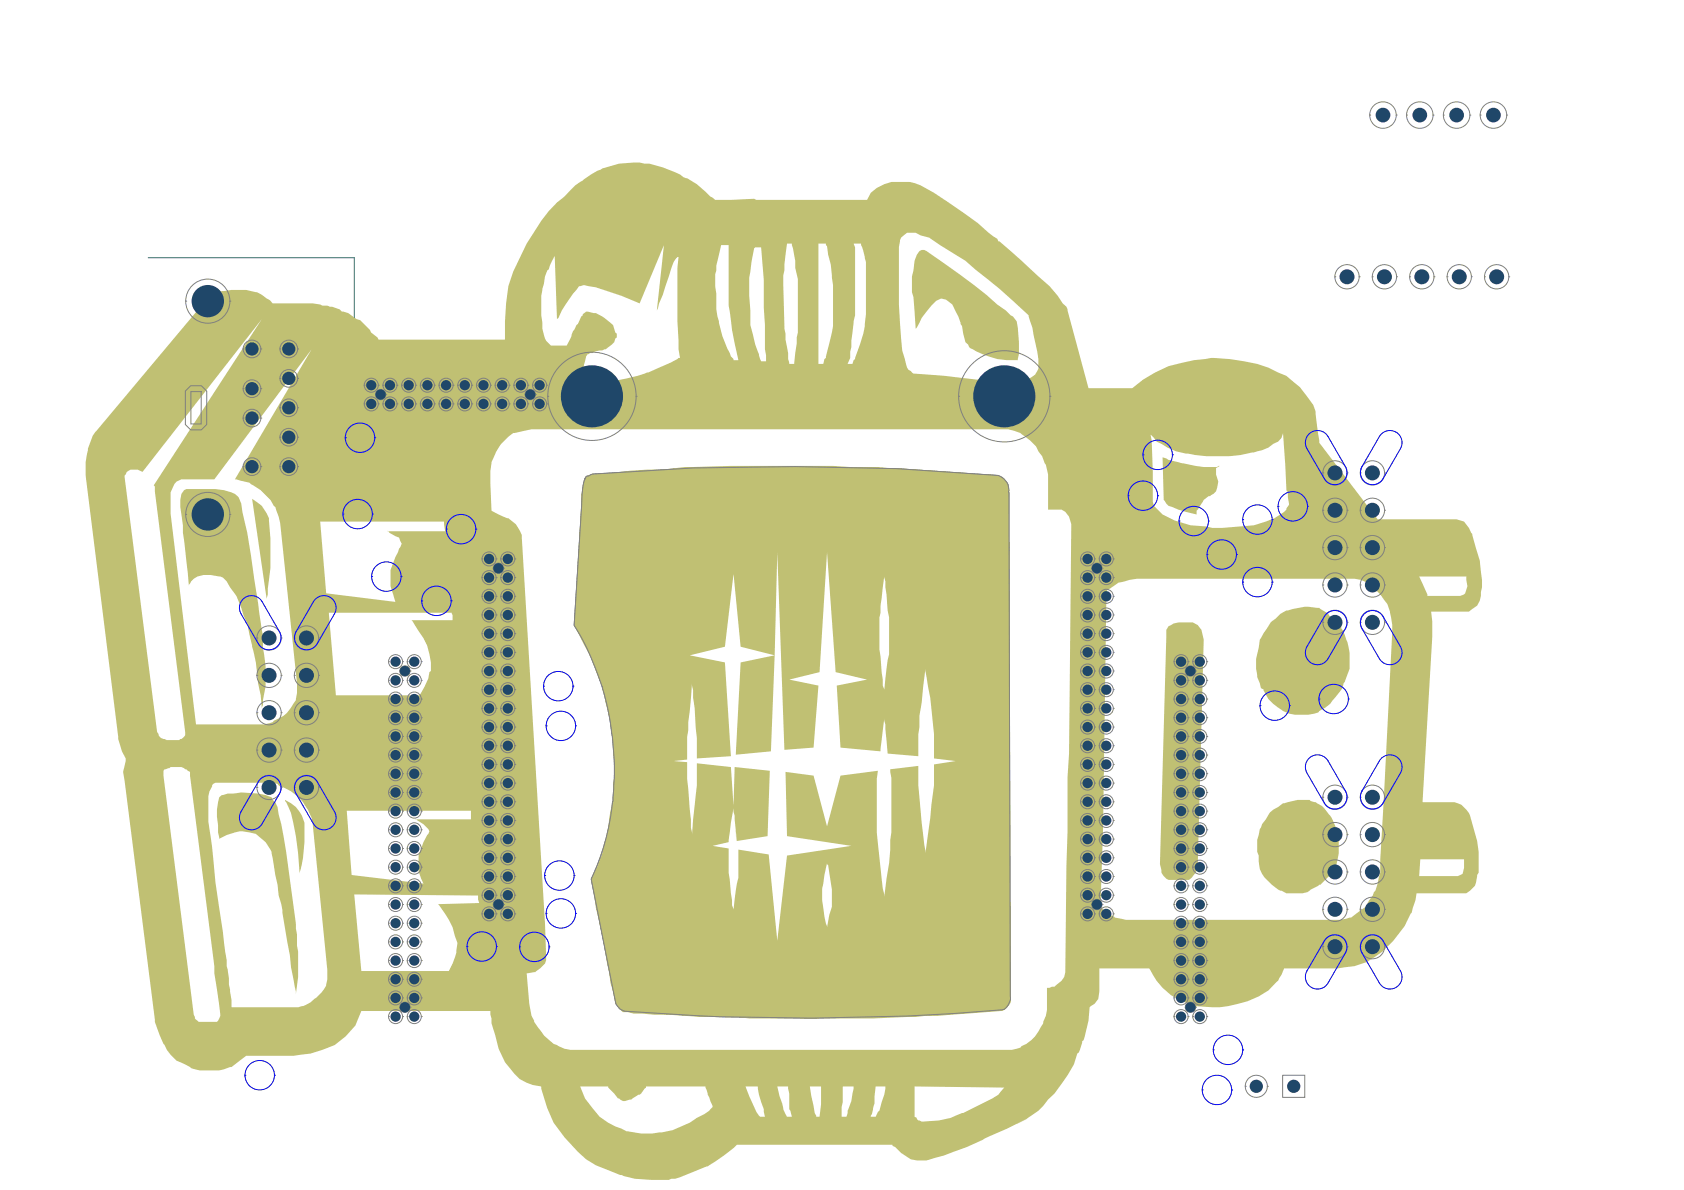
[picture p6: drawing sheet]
<svg xmlns="http://www.w3.org/2000/svg" width="297mm" height="210mm" viewBox="0 0 297 210" stroke-linecap="round" stroke-linejoin="round" font-family="sans-serif">
<path d="M26.1 45.5h36.4v14.6" fill="none" stroke="#008080" stroke-width=".18"/>
<path d="M103.4 84.1l1-.4a429.4 429.4 0 0 1 71.9 .3l.9 .6a2.65 2.65 0 0 1 .7 1.6l.3 89.9-.1 .5a1.91 1.91 0 0 1-1.3 1.5h-.4a365.7 365.7 0 0 1-33 1.5h-.5a375.8 375.8 0 0 1-32.5-1.2l-1-.4-.8-1.1-4.3-21.8a45.8 45.8 0 0 0 3.8-13.7l.3-4.1-.1-3.2-.3-4.2-.8-4.9-1-3.9-1.3-3.5-1.6-3.7-2-3.6 1.4-23.2 .3-1.9z" fill="none" stroke="#808080" stroke-width=".18"/>
<path d="M97.8 45.1l.4 11.2 .3-.2a22.6 22.6 0 0 1 3.6-5.6l.9-.2 2.1 .4 4.6 1.5 3.1 1.3 4.3-10.3-1.2 11.6 1-2.8 1.5-4.7a3.9 3.9 0 0 1 1.1-2h.2l-.2 2v9.4l.2 4.9 .3 1.5h-.3l-.2 .2a30.3 30.3 0 0 1-11.6 3.9h-3.4l-2-.6v-.7l.9-3 .3-.4h.2l.1-.2h.5a2.57 2.57 0 0 1 1.7-.5 4.8 4.8 0 0 0 2.1-1.4l.2-.7 .3-.2v-.6l-.3-.2-.4-1.4a8.6 8.6 0 0 0-3.2-2.1l-1.5-.2-.6 .4v.2l-.3 .2-.6 1.3-.2 .2-.6 1.1-.5 1.3-.6 1.3h-2.8a3.9 3.9 0 0 1-1.5-3.2 29.2 29.2 0 0 1 0-6.9l.4-2.1 .4-1.1 .3-.2zM206.1 110.5l.5-.2a5.6 5.6 0 0 1 3.8-.5l.9 .5 .6 .8 .4 1.7-1 40a3.7 3.7 0 0 1-1.6 2.4h-3.4a1.85 1.85 0 0 1-1.4-1.7l-.3-1.1 1.1-41.3zM223.9 143.4l.7-.6 .9-.5a4.7 4.7 0 0 1 2.5-1l.9-.2h2.1l.2 .2a5 5 0 0 1 3.2 2.4 9.9 9.9 0 0 1 1.1 9.4 11.6 11.6 0 0 1-3 3.2l-1.5 .8a3.8 3.8 0 0 1-2.6 .5h-1.5a8.4 8.4 0 0 1-4.7-4.3l-.2-2.4-.2-.6a9.5 9.5 0 0 1 .8-4.9zM224.1 109.8l.9-.7a4.3 4.3 0 0 1 3-1.7l1.1-.2a7 7 0 0 1 3.4 0h.2l1.3 .9h.2l.2 .4a6.3 6.3 0 0 1 2.8 3.5l.3 .8a9.1 9.1 0 0 1 .6 4.3v.9l-1.1 2.5-.2 .9-1.5 1.9a7.7 7.7 0 0 1-3.4 2.6l-1.1 .2h-1.3a5.3 5.3 0 0 1-4-1.3 5.5 5.5 0 0 1-2.6-3.2l-.5-.2-.2-.9a9 9 0 0 1-.2-6.2l.2-1.5zM38.7 140.6a3.4 3.4 0 0 1 2.5-.6 12.5 12.5 0 0 1 6.7 .6l.2 .5 .5 .4 .4 .8 1 5.2 2.2 15.4v.9l.2 1v2a28.9 28.9 0 0 1-.2 8.6l-.9-4.8-.2-2.1-1.3-8-.6-2.5-.2-1.9-.9-4.7a4.2 4.2 0 0 0-1.3-2.9l-1.7-1.4-1.1-.3a5.3 5.3 0 0 0-4 .5l-1.3 .6-.2-1.1v-1.2a9.9 9.9 0 0 1 .2-5zM103.4 84.1l-.2 .5a12.7 12.7 0 0 0-.7 4.4l-1.2 21.5 2.9 5.5 2 5.1 1.3 5.4 .4 3.5a6.6 6.6 0 0 1 .2 2.9 6.2 6.2 0 0 1 .2 2.8v1.5l-.2 1.3v3l-.2 .2v.5l-.2 .8a36.8 36.8 0 0 1-3.5 12.4 18.1 18.1 0 0 1 .9 4.7l1.3 5.8 1.1 5.8 .2 1.7 .4 1.5 .4 2.2 .3 .2 .4 .6a1.22 1.22 0 0 0 1.5 .6l1.1 .3 6.2 .2a75.8 75.8 0 0 0 10.3 .4h1.7l2.2 .2h21.8l11.4-.4 11.2-.9a2.28 2.28 0 0 0 1.7-1.7l-.3-89.9a2.63 2.63 0 0 0-1.9-2.8l-1.5-.2h-1.7l-2.3-.3-15.7-1h-4.9l-3.1-.2h-18l-6.6 .2a24.8 24.8 0 0 0-5.6 .4h-2.6l-3 .2-3.2 .4-3.7 .3zM145.9 152.2v.2l.2 .2a24.1 24.1 0 0 1 .6 7.3l-.4 1.5-.4 2.2v-.2a16.7 16.7 0 0 1-.5-9.1zM156 101.7l.2 .8 .4 5.2 .2 1.2v6.5l-.2 1-.6 5.4-.3-.9v-1a59.8 59.8 0 0 1-.6-11l.2-.8v-1.3zM129.4 101.2l1.2 12.9 6 1.5 .5-18.2 1.3 34.9 5.1-.4 .9-11-5.2-1 5.4-1.3 1.3-21.2 1.5 21.2 5.5 1.3-5.3 1 .7 11 7 .6 .7-5.8 .2 1.1 .4 5.1 5.4 .5v-3.9l.2-1.3v-1.9l.4-2.3 .6-6 .2 1.4a69.2 69.2 0 0 1 1.4 14.4l3.8 .4-3.8 .6v2.2a18.6 18.6 0 0 1-.5 5l-1.1 8.5-.6-5.4-.6-6.6v-3.4l-5 .6v.3a12.3 12.3 0 0 1 .2 3.8v7l-.2 1.3v1.8l-.2 2.3-.8 6v-.4a90.7 90.7 0 0 1-1.3-11v-9.4l.2-1.4-6.6 .8-2.4 9-2.4-9-4.9-.6 .2 11.3 11.4 1.7-11.4 1.7-1.7 15-1.5-15.2-5.4-.8v4.9l-.4 2.3-.4 3.4-.3-.8v-.9l-.6-4.9v-4.2l-2.8-.5 2.8-.7 .4-3.4 .5-2.6 .6 5.8 5.4-.8 .4-11.5-6.2-.7-.2 6.9-.5-6.9-6-.7a53.7 53.7 0 0 1-.6 9.9l-.2 2.8-.9-9.9v-3l-2.4-.2 2.4-.2v-4l.2-1.2v-1.4l.7-6.9 .8 9.7v3.6l6-.4-1-16.6-6.2-1.2 6.2-1.5zM130.6 116.8l-.8 16.3 6.2-.6 .6-16.9zM36.8 52.4v.3l-1.1 1-18.9 22.5a11.2 11.2 0 0 0-1.7 6.6v1.1l5.7 46.1a11.2 11.2 0 0 0 1.4 3.8l-.5 2.4 5.6 43.6a13 13 0 0 0 3.8 7.3l2.4 1.1a4.4 4.4 0 0 0 2.8 .6h1.5a4.8 4.8 0 0 0 2.8-.6h.2l2.6-2h8.3l3.1-.4 4.3-1.5 1.9-1.5 1.7-1.9 1-2.6h22.8l.2 2.2 .7 2.1a12.3 12.3 0 0 0 4.2 7.7l2.4 1.1 1.5 .2v.4l1 3.5 1.1 2.5 2 2.6 2.3 2.6 1.5 1.3 1.7 1 4.3 1.8h.3a14 14 0 0 0 5.1 .8h3.2l.4-.2h.7l5.5-2.2a9.9 9.9 0 0 0 3.1-1.9l2.3-1.9h27.4v.2l.5 .2 1 1.1a5.2 5.2 0 0 0 5.2 1.1 58.4 58.4 0 0 0 10.5-4.1l1.5-.7a41.2 41.2 0 0 0 6.2-3.2 8.5 8.5 0 0 0 2.6-2.6l1.1-1 2.3-3.2 1.1-1.9 .6-2a3.4 3.4 0 0 0 .9-2.1l.2-.2a28.8 28.8 0 0 0 1.1-5.8 2.93 2.93 0 0 0 1.7-2.8v-4.1h8.8a11.8 11.8 0 0 0 11.6 6.9 18.7 18.7 0 0 0 9.4-3l1.8-1.7 1-2.2h9.4l1.3-.2a9 9 0 0 0 5.1-1.7 17.7 17.7 0 0 0 6.5-7.7l.2-.2 .7-2.2 .2-1.2h8.5a2.95 2.95 0 0 0 2.2-3.3l.2-.4v-.8a16.5 16.5 0 0 0-.8-6.9l-.7-2.3a4.2 4.2 0 0 0-2.8-2.4h-5.6l1.7-29.1v-2.8l-.2-1.7h6.7l.6-.5a2.91 2.91 0 0 0 1.5-2.9l.2-.9v-1.3l-.4-3.4-1.3-4.7-.6-1.1-.9-1.1-1.3-.4h-13.9l-10.3-13.5-.7-5.5-.3-1.2-2.4-3.1-2.4-2-3.2-1.5a33.4 33.4 0 0 0-10.1-1.7 37.9 37.9 0 0 0-7.5 1.5l-2.4 1.1-2.1 1.3-1.9 1.5h-7.7l-3.9-14.4-.7-.6-.8-1.3-1.5-1.7-6.8-6.2-2-1.7h-.2l-.2-.5-.7-.4a77.5 77.5 0 0 0-12.8-9 6.5 6.5 0 0 0-3.9-.6 6.6 6.6 0 0 0-4.9 1.9l-.7 1.3h-19.5l-.4-.2-6.8 .2-.9-.6a11.6 11.6 0 0 0-4.8-3.5 14.9 14.9 0 0 0-6.2-2.3h-.6a13.3 13.3 0 0 0-10.9 2.9 9.6 9.6 0 0 0-3.2 2.9l-1.4 1a35.5 35.5 0 0 0-8.5 14.8l-.4 3-.2 3.2v3.2h-22.3l-.2-.4-1.1-.8-.2-.5-1.8-1.7-.6-.2-1.5-1.1-1.1-.2a2.55 2.55 0 0 0-2.1-.9l-.5-.2h-.8l-.4-.2-1.3-.2h-7.1a7.1 7.1 0 0 0-5.5-2.4h-1.8l-1.7 .2zM250.5 151.6h7.7v1.5l-.2 1-.9 .4h-6.8zM195.2 104.3l2.1-1.6 3.3-.6h37.5a4.9 4.9 0 0 1 3.2 .8l.6 .2 1.6 1.8a8.8 8.8 0 0 1 2.1 6.6l-2.1 40.1v2.3l-.9 3.2-.3 .3-.2 .6-.6 .8-.6 1.1-2.6 2-2 .4h-36.6a7.6 7.6 0 0 1-3-.4l-1.7-1.1-.9-.9 .5-13.9zM250.3 101.7h8.3l.2 1.7-.4 1.3a2.35 2.35 0 0 1-2.1 .4h-4.5v-.2zM202.9 76.4v.2l1.1 1.3 .9 .4a8.8 8.8 0 0 0 4.7 1.7 21.3 21.3 0 0 0 6 .5 24.5 24.5 0 0 0 8.1-1.5l.9-.7 .9-.4 .5-.7 .3-.8 .6 10.1 .3 .4 .2 1.9-.5 1.1a9.3 9.3 0 0 1-3.6 2.1l-2.1 .7-2.4 .2-3.2 .2h-1.8l-1-.2a14.6 14.6 0 0 1-7.7-2.2l-1.6-1.5-.2-.6v-5.2l-.1-5.7zM31.1 84.9l.9-.3h5.8l17.2-23-13.6 23 2.6 .5 .3 .3a9.3 9.3 0 0 1 4 3.8l.3 .2 .8 2.9 3 28.2a5.7 5.7 0 0 1-1.7 5.2 13.1 13.1 0 0 1-3.3 1.9l-.8 .2h-12l-4.5-37.3v-2.1a3.7 3.7 0 0 1 1-3.5zM56.5 92h21.8l.2 1.7h-10.2h.2l.2 .3 1.7 .8 .5 1.1-1.2 2.4-.8 2.3v2.8l.8 2.8-12.2-1.5zM58 108.1h21.6l.2 .4v.9h-7.2l1.2 1.9a10.8 10.8 0 0 1 2.2 7.1l-.3 .2-.2 1.1-1.5 2.9h-14.8zM158.9 41.9l.5-.4a2.28 2.28 0 0 1 2.1-.4l.9 .4 1.5 .4 6.4 4.1 1.7 1.5a97.7 97.7 0 0 1 9.4 8.1l.7 2.2 .2 1.2a14.3 14.3 0 0 1 .9 5.6 2.32 2.32 0 0 1-1.3 2 6.7 6.7 0 0 1-4.5 .8l-10.7-1.1-5.6-.4-.8-.7-.3-.4-.9-3a150.7 150.7 0 0 1-.6-18.2l.2-1.2zM150.6 43h1.3l.4 1.3a15.1 15.1 0 0 1 .4 4.9v3.2a24.5 24.5 0 0 1-1.9 10.9l-.2 .2-.2 .7h-.9a2.77 2.77 0 0 0 .5-2.2l.2-.8v-1.1l.4-3.4 .2-1.1v-12zM144.4 43h1.3v.2l.2 .2 .2 1.5a11.4 11.4 0 0 1 .6 4.1l.2 1.3v3.8a17.2 17.2 0 0 1-.6 6.5l-.6 2.5-.3 .2-.2 .9h-.8zM138.8 43h.9v.2a14.4 14.4 0 0 1 .6 4.1 6.7 6.7 0 0 1 .4 3v8.4l-.2 .8v1.1l-.4 3.6h-.9l-.8-6.2-.2-7.7v-1.7l.2-.9v-1zM133 43.8l.2-.2h1.1l.4 5.8 .2 12.2 .2 1.1v1h-.8l-.2-.4-.9-2.5-.4-1.8a9.2 9.2 0 0 1-.4-4.2l-.2-2.6v-3.2zM127.2 43.2h1.3v10.7l.2 1.1a51.2 51.2 0 0 0 1.5 8.5h-.8v-.2l-.5-.4a25.2 25.2 0 0 1-2.1-6.2 11.4 11.4 0 0 1-.4-4.9l-.2-1.3v-2.1l.2-.7v-.8zM46.2 56.3l-19.1 29.3 .2 .2v.9l5.4 42.4a1.05 1.05 0 0 1-.9 1.3l-.2 .2a4.5 4.5 0 0 1-2.6-.2 1.01 1.01 0 0 1-1-.9l-.3-.4-5.7-45 .4-.9a2.33 2.33 0 0 1 2.7 0zM29 135.7l.9-.2 .2-.2h1.9l1.5 .9 4.3 34.2v1.3l1.1 7.3-.2 .6-.4 .6h-2.4a1.44 1.44 0 0 1-1.7-1.2l-5.4-42.2v-.8zM61.2 143h21.9v1.5h-9.9h.2a5.8 5.8 0 0 1 2.3 2.1l-.4 .7a14.3 14.3 0 0 0-1.5 3.6v2.8l.9 2.2-12.7-1.6zM37.6 138.3l.4-.2h10.1l.9 .2 .4 .4a8.4 8.4 0 0 1 5.8 6.7l2.5 26.5a4.6 4.6 0 0 1-2.3 4.3 5.1 5.1 0 0 1-4.5 1.5h-10.1v-1.3l-.4-2.7v-1.2l-.4-2.1v-1l-.7-5a138.1 138.1 0 0 1-1.9-15l-.6-4.5v-4.5l.1-.8zM62.5 157.8l21.8 .2v.6l.2 .7-7.2 .2 .6 .8a11.9 11.9 0 0 1 2.3 4.8l.5 1.2a9.6 9.6 0 0 1-1.5 5h-15.5zM88.4 78.3l2.1-1.9 3.3-.7h83a6.5 6.5 0 0 1 4.9 2l1.1 1.1 .4 .8 .6 .9 .5 1.2a6.7 6.7 0 0 1 .6 3.2v5h2.3l.7 .4 .7 .8 .4 1.4-.4 40.4-.3 4.1v9.6l-.2 6-.2 18.7a2.73 2.73 0 0 1-1.7 2.5l-.2 .2-1.3 .2v2.9a6.4 6.4 0 0 1-1.1 4 6.5 6.5 0 0 1-3.4 3.4l-.2 .3-1.5 .4h-77a4.9 4.9 0 0 1-3.3-.9l-.6-.2a11.8 11.8 0 0 1-3.4-3.9l-.4-1-.4-2.1-.5-5.4h.2a2.41 2.41 0 0 0 2.2-.9l.8-.8 .2-.6-.2-6.5-4.1-68.1a4.3 4.3 0 0 0-3.2-3.7l-2.1-1-.2-5.8a7.9 7.9 0 0 1 1.1-4.7zM161.3 191.6l15.9 .2-1.1 1.3a44.4 44.4 0 0 1-8.4 4.1l-2.1 .4-2.8 .2-.8-.2-.3-.2v-.2l-.4-.2zM154.5 191.6h1.7a5.3 5.3 0 0 1-.7 2.8l-.4 1.5-.2 .2-.4 .9h-.9l.7-2.4zM148.7 191.6h1.9l-.4 2.6-.7 1.7-.2 1.1h-.8v-1.7l.2-.9zM142.8 191.6h2v3.2l-.2 2.2h-.6l-.3-.7zM137.1 191.6h1.9v.2a9.8 9.8 0 0 1 .2 3.7l.5 1.5h-.9a4.6 4.6 0 0 1-.8-2.4l-.5-1.2zM131.5 191.6h2.2a5.8 5.8 0 0 0 .6 2.8l.4 1.3 .2 1.3a1.44 1.44 0 0 1-1.7-1.3zM102.3 191.6h5v.2l1.7 2h.2a1.01 1.01 0 0 0 1.1 .4l1.1-.3 1.2-.8h.2l1.1-1.3v-.2h10.5l.4 1.5 .9 2v.2l-.2 .2a4.6 4.6 0 0 1-2.6 1.7 15 15 0 0 1-6.2 2.5 13 13 0 0 1-8.2-1l-1.2-.7-1.5-1-2.6-3.2zM32.5 86.5l-.5 .6a8.1 8.1 0 0 0 0 3.6l1.3 12.7v-.3a3.4 3.4 0 0 1 3.8-1.7 3.2 3.2 0 0 1 3.5 2.2l1.1 1.5 1.9 4.9 1.1 4.7a27 27 0 0 1 .8 5.8l.5 2.1 .2 2.4 .6-3.9a24.3 24.3 0 0 0-.4-6.8v-2.1l-1.5-9.9a77.6 77.6 0 0 0-2.1-12l-.2-1.5a2.51 2.51 0 0 0-1.8-1.9l-1.3-.4-1.5-.2h-5.1zM44.5 88l2.5 17.7 .2-.8v-1.1l.5-3.6a60.4 60.4 0 0 0-.3-8.8 5.6 5.6 0 0 0-2.9-3.4zM50.3 141.1v.2a9.7 9.7 0 0 1 1.4 3.8l.9 5.4 .2 3.6v-.2a24.1 24.1 0 0 0 .9-8.8 5.9 5.9 0 0 0-3.4-4zM162.2 44.3l-.5 .6-.4 1.1-.4 2.8v2.7l.2 .9 .4 5.6 .2-.2a12.3 12.3 0 0 1 3.4-4.7l.9-.4a3.1 3.1 0 0 1 2.6 2.3l1.1 2.5 .6 2.9 .5 .4 .2 .4a14.3 14.3 0 0 0 8.5 2.3 19.5 19.5 0 0 0-.2-6.8l-.6-.9-2.8-2.1a113.3 113.3 0 0 0-12.9-9.6h-.4zM205.1 80.7l.2 7.5a2.27 2.27 0 0 0 1.5 1.2l1 .5 3.3 .8v-.6l.8-1.3a2.1 2.1 0 0 1 1.5-1.3l.2-.2a1.68 1.68 0 0 0 1.1-1.3l.2-1.1a4.8 4.8 0 0 1-.4-2.3l.7-.4h-.3l-.2 .2a23.7 23.7 0 0 1-7.7-1.1l-.9-.2z" fill="#c0c073"/>
<path d="M103.4 84.1l1-.4a429.4 429.4 0 0 1 71.9 .3l.9 .6a2.65 2.65 0 0 1 .7 1.6l.3 89.9-.1 .5a1.91 1.91 0 0 1-1.3 1.5h-.4a365.7 365.7 0 0 1-33 1.5h-.5a375.8 375.8 0 0 1-32.5-1.2l-1-.4-.8-1.1-4.3-21.8a45.8 45.8 0 0 0 3.8-13.7l.3-4.1-.1-3.2-.3-4.2-.8-4.9-1-3.9-1.3-3.5-1.6-3.7-2-3.6 1.4-23.2 .3-1.9zM209.1 118.4h.1M209.1 118.4a.91 .91 0 0 0 .9 .9 .91 .91 0 0 0 .9-.9M209.1 118.4a.91 .91 0 0 1 .9-.9 .91 .91 0 0 1 .9 .9M210.9 118.4h.1" fill="none" stroke="#808080" stroke-width=".18"/>
<circle cx="210" cy="118.4" r=".91" fill="#1f4769"/>
<path d="M192.6 159.5a.91 .91 0 0 0 .9 1 .91 .91 0 0 0 .9-1M192.6 159.5a.91 .91 0 0 1 .9-.9 .91 .91 0 0 1 .9 .9M192.6 159.5h.1M194.4 159.5h.1" fill="none" stroke="#808080" stroke-width=".18"/>
<circle cx="193.5" cy="159.5" r=".91" fill="#1f4769"/>
<path d="M87 159.5h.1M87 159.5a.91 .91 0 0 0 .9 1 .91 .91 0 0 0 .9-1M87 159.5a.91 .91 0 0 1 .9-.9 .91 .91 0 0 1 .9 .9M88.8 159.5h.1" fill="none" stroke="#808080" stroke-width=".18"/>
<circle cx="87.9" cy="159.5" r=".91" fill="#1f4769"/>
<path d="M87.3 71.2h.1M87.3 71.2a1.24 1.24 0 0 0 1.3 1.3 1.24 1.24 0 0 0 1.2-1.3M87.3 71.2a1.24 1.24 0 0 1 1.3-1.2 1.24 1.24 0 0 1 1.2 1.2M89.8 71.2h.1" fill="none" stroke="#808080" stroke-width=".18"/>
<circle cx="88.6" cy="71.2" r=".91" fill="#1f4769"/>
<path d="M80.7 71.2h.1M80.7 71.2a1.24 1.24 0 0 0 1.3 1.3 1.24 1.24 0 0 0 1.2-1.3M80.7 71.2a1.24 1.24 0 0 1 1.3-1.2 1.24 1.24 0 0 1 1.2 1.2M83.2 71.2h.1" fill="none" stroke="#808080" stroke-width=".18"/>
<circle cx="82" cy="71.2" r=".91" fill="#1f4769"/>
<path d="M77.4 71.2h.1M77.4 71.2a1.24 1.24 0 0 0 1.3 1.3 1.24 1.24 0 0 0 1.2-1.3M77.4 71.2a1.24 1.24 0 0 1 1.3-1.2 1.24 1.24 0 0 1 1.2 1.2M79.9 71.2h.1" fill="none" stroke="#808080" stroke-width=".18"/>
<circle cx="78.7" cy="71.2" r=".91" fill="#1f4769"/>
<path d="M71.8 176h.1M71.8 176a1.24 1.24 0 0 0 1.3 1.3 1.24 1.24 0 0 0 1.2-1.3M71.8 176a1.24 1.24 0 0 1 1.3-1.2 1.24 1.24 0 0 1 1.2 1.2M74.3 176h.1" fill="none" stroke="#808080" stroke-width=".18"/>
<circle cx="73.1" cy="176" r=".91" fill="#1f4769"/>
<path d="M71.8 166.1h.1M71.8 166.1a1.24 1.24 0 0 0 1.3 1.3 1.24 1.24 0 0 0 1.2-1.3M71.8 166.1a1.24 1.24 0 0 1 1.3-1.2 1.24 1.24 0 0 1 1.2 1.2M74.3 166.1h.1" fill="none" stroke="#808080" stroke-width=".18"/>
<circle cx="73.1" cy="166.1" r=".91" fill="#1f4769"/>
<path d="M71.8 159.5h.1M71.8 159.5a1.24 1.24 0 0 0 1.3 1.3 1.24 1.24 0 0 0 1.2-1.3M71.8 159.5a1.24 1.24 0 0 1 1.3-1.2 1.24 1.24 0 0 1 1.2 1.2M74.3 159.5h.1" fill="none" stroke="#808080" stroke-width=".18"/>
<circle cx="73.1" cy="159.5" r=".91" fill="#1f4769"/>
<path d="M71.8 156.3h.1M71.8 156.3a1.24 1.24 0 0 0 1.3 1.2 1.24 1.24 0 0 0 1.2-1.2M71.8 156.3a1.24 1.24 0 0 1 1.3-1.3 1.24 1.24 0 0 1 1.2 1.3M74.3 156.3h.1" fill="none" stroke="#808080" stroke-width=".18"/>
<circle cx="73.1" cy="156.3" r=".91" fill="#1f4769"/>
<path d="M71.8 149.7h.1M71.8 149.7a1.24 1.24 0 0 0 1.3 1.2 1.24 1.24 0 0 0 1.2-1.2M71.8 149.7a1.24 1.24 0 0 1 1.3-1.3 1.24 1.24 0 0 1 1.2 1.3M74.3 149.7h.1" fill="none" stroke="#808080" stroke-width=".18"/>
<circle cx="73.1" cy="149.7" r=".91" fill="#1f4769"/>
<path d="M71.8 139.8h.1M71.8 139.8a1.24 1.24 0 0 0 1.3 1.2 1.24 1.24 0 0 0 1.2-1.2M71.8 139.8a1.24 1.24 0 0 1 1.3-1.3 1.24 1.24 0 0 1 1.2 1.3M74.3 139.8h.1" fill="none" stroke="#808080" stroke-width=".18"/>
<circle cx="73.1" cy="139.8" r=".91" fill="#1f4769"/>
<path d="M71.8 133.2h.1M71.8 133.2a1.24 1.24 0 0 0 1.3 1.2 1.24 1.24 0 0 0 1.2-1.2M71.8 133.2a1.24 1.24 0 0 1 1.3-1.2 1.24 1.24 0 0 1 1.2 1.2M74.3 133.2h.1" fill="none" stroke="#808080" stroke-width=".18"/>
<circle cx="73.1" cy="133.2" r=".91" fill="#1f4769"/>
<path d="M71.8 129.9h.1M71.8 129.9a1.24 1.24 0 0 0 1.3 1.2 1.24 1.24 0 0 0 1.2-1.2M71.8 129.9a1.24 1.24 0 0 1 1.3-1.2 1.24 1.24 0 0 1 1.2 1.2M74.3 129.9h.1" fill="none" stroke="#808080" stroke-width=".18"/>
<circle cx="73.1" cy="129.9" r=".91" fill="#1f4769"/>
<path d="M71.8 123.3h.1M71.8 123.3a1.24 1.24 0 0 0 1.3 1.2 1.24 1.24 0 0 0 1.2-1.2M71.8 123.3a1.24 1.24 0 0 1 1.3-1.2 1.24 1.24 0 0 1 1.2 1.2M74.3 123.3h.1" fill="none" stroke="#808080" stroke-width=".18"/>
<circle cx="73.1" cy="123.3" r=".91" fill="#1f4769"/>
<path d="M70.5 118.4h.1M70.5 118.4a.91 .91 0 0 0 .9 .9 .91 .91 0 0 0 .9-.9M70.5 118.4a.91 .91 0 0 1 .9-.9 .91 .91 0 0 1 .9 .9M72.3 118.4h.1" fill="none" stroke="#808080" stroke-width=".18"/>
<circle cx="71.4" cy="118.4" r=".91" fill="#1f4769"/>
<path d="M70.8 71.2h.1M70.8 71.2a1.24 1.24 0 0 0 1.3 1.3 1.24 1.24 0 0 0 1.2-1.3M70.8 71.2a1.24 1.24 0 0 1 1.3-1.2 1.24 1.24 0 0 1 1.2 1.2M73.3 71.2h.1" fill="none" stroke="#808080" stroke-width=".18"/>
<circle cx="72.1" cy="71.2" r=".91" fill="#1f4769"/>
<path d="M209.1 177.7h.1M209.1 177.7a.91 .91 0 0 0 .9 .9 .91 .91 0 0 0 .9-.9M209.1 177.7a.91 .91 0 0 1 .9-.9 .91 .91 0 0 1 .9 .9M210.9 177.7h.1" fill="none" stroke="#808080" stroke-width=".18"/>
<circle cx="210" cy="177.7" r=".91" fill="#1f4769"/>
<path d="M192.6 100.2a.91 .91 0 0 0 .9 .9 .91 .91 0 0 0 .9-.9M192.6 100.2a.91 .91 0 0 1 .9-.9 .91 .91 0 0 1 .9 .9M192.6 100.2h.1M194.4 100.2h.1" fill="none" stroke="#808080" stroke-width=".18"/>
<circle cx="193.5" cy="100.2" r=".91" fill="#1f4769"/>
<path d="M92.6 69.6h.1M92.6 69.6a.91 .91 0 0 0 .9 .9 .91 .91 0 0 0 .9-.9M92.6 69.6a.91 .91 0 0 1 .9-.9 .91 .91 0 0 1 .9 .9M94.4 69.6h.1" fill="none" stroke="#808080" stroke-width=".18"/>
<circle cx="93.5" cy="69.6" r=".91" fill="#1f4769"/>
<path d="M87 100.2h.1M87 100.2a.91 .91 0 0 0 .9 .9 .91 .91 0 0 0 .9-.9M87 100.2a.91 .91 0 0 1 .9-.9 .91 .91 0 0 1 .9 .9M88.8 100.2h.1" fill="none" stroke="#808080" stroke-width=".18"/>
<circle cx="87.9" cy="100.2" r=".91" fill="#1f4769"/>
<path d="M87.3 67.9h.1M87.3 67.9a1.24 1.24 0 0 0 1.3 1.3 1.24 1.24 0 0 0 1.2-1.3M87.3 67.9a1.24 1.24 0 0 1 1.3-1.2 1.24 1.24 0 0 1 1.2 1.2M89.8 67.9h.1" fill="none" stroke="#808080" stroke-width=".18"/>
<circle cx="88.6" cy="67.9" r=".91" fill="#1f4769"/>
<path d="M80.7 67.9h.1M80.7 67.9a1.24 1.24 0 0 0 1.3 1.3 1.24 1.24 0 0 0 1.2-1.3M80.7 67.9a1.24 1.24 0 0 1 1.3-1.2 1.24 1.24 0 0 1 1.2 1.2M83.2 67.9h.1" fill="none" stroke="#808080" stroke-width=".18"/>
<circle cx="82" cy="67.9" r=".91" fill="#1f4769"/>
<path d="M77.4 67.9h.1M77.4 67.9a1.24 1.24 0 0 0 1.3 1.3 1.24 1.24 0 0 0 1.2-1.3M77.4 67.9a1.24 1.24 0 0 1 1.3-1.2 1.24 1.24 0 0 1 1.2 1.2M79.9 67.9h.1" fill="none" stroke="#808080" stroke-width=".18"/>
<circle cx="78.7" cy="67.9" r=".91" fill="#1f4769"/>
<path d="M70.5 177.7h.1M70.5 177.7a.91 .91 0 0 0 .9 .9 .91 .91 0 0 0 .9-.9M70.5 177.7a.91 .91 0 0 1 .9-.9 .91 .91 0 0 1 .9 .9M72.3 177.7h.1" fill="none" stroke="#808080" stroke-width=".18"/>
<circle cx="71.4" cy="177.7" r=".91" fill="#1f4769"/>
<path d="M71.8 179.3h.1M71.8 179.3a1.24 1.24 0 0 0 1.3 1.3 1.24 1.24 0 0 0 1.2-1.3M71.8 179.3a1.24 1.24 0 0 1 1.3-1.2 1.24 1.24 0 0 1 1.2 1.2M74.3 179.3h.1" fill="none" stroke="#808080" stroke-width=".18"/>
<circle cx="73.1" cy="179.3" r=".91" fill="#1f4769"/>
<path d="M71.8 172.7h.1M71.8 172.7a1.24 1.24 0 0 0 1.3 1.3 1.24 1.24 0 0 0 1.2-1.3M71.8 172.7a1.24 1.24 0 0 1 1.3-1.2 1.24 1.24 0 0 1 1.2 1.2M74.3 172.7h.1" fill="none" stroke="#808080" stroke-width=".18"/>
<circle cx="73.1" cy="172.7" r=".91" fill="#1f4769"/>
<path d="M71.8 169.4h.1M71.8 169.4a1.24 1.24 0 0 0 1.3 1.3 1.24 1.24 0 0 0 1.2-1.3M71.8 169.4a1.24 1.24 0 0 1 1.3-1.2 1.24 1.24 0 0 1 1.2 1.2M74.3 169.4h.1" fill="none" stroke="#808080" stroke-width=".18"/>
<circle cx="73.1" cy="169.4" r=".91" fill="#1f4769"/>
<path d="M71.8 162.8h.1M71.8 162.8a1.24 1.24 0 0 0 1.3 1.3 1.24 1.24 0 0 0 1.2-1.3M71.8 162.8a1.24 1.24 0 0 1 1.3-1.2 1.24 1.24 0 0 1 1.2 1.2M74.3 162.8h.1" fill="none" stroke="#808080" stroke-width=".18"/>
<circle cx="73.1" cy="162.8" r=".91" fill="#1f4769"/>
<path d="M71.8 153h.1M71.8 153a1.24 1.24 0 0 0 1.3 1.2 1.24 1.24 0 0 0 1.2-1.2M71.8 153a1.24 1.24 0 0 1 1.3-1.3 1.24 1.24 0 0 1 1.2 1.3M74.3 153h.1" fill="none" stroke="#808080" stroke-width=".18"/>
<circle cx="73.1" cy="153" r=".91" fill="#1f4769"/>
<path d="M71.8 146.4h.1M71.8 146.4a1.24 1.24 0 0 0 1.3 1.2 1.24 1.24 0 0 0 1.2-1.2M71.8 146.4a1.24 1.24 0 0 1 1.3-1.3 1.24 1.24 0 0 1 1.2 1.3M74.3 146.4h.1" fill="none" stroke="#808080" stroke-width=".18"/>
<circle cx="73.1" cy="146.4" r=".91" fill="#1f4769"/>
<path d="M71.8 143.1h.1M71.8 143.1a1.24 1.24 0 0 0 1.3 1.2 1.24 1.24 0 0 0 1.2-1.2M71.8 143.1a1.24 1.24 0 0 1 1.3-1.3 1.24 1.24 0 0 1 1.2 1.3M74.3 143.1h.1" fill="none" stroke="#808080" stroke-width=".18"/>
<circle cx="73.1" cy="143.1" r=".91" fill="#1f4769"/>
<path d="M71.8 136.5h.1M71.8 136.5a1.24 1.24 0 0 0 1.3 1.2 1.24 1.24 0 0 0 1.2-1.2M71.8 136.5a1.24 1.24 0 0 1 1.3-1.3 1.24 1.24 0 0 1 1.2 1.3M74.3 136.5h.1" fill="none" stroke="#808080" stroke-width=".18"/>
<circle cx="73.1" cy="136.5" r=".91" fill="#1f4769"/>
<path d="M71.8 126.6h.1M71.8 126.6a1.24 1.24 0 0 0 1.3 1.2 1.24 1.24 0 0 0 1.2-1.2M71.8 126.6a1.24 1.24 0 0 1 1.3-1.2 1.24 1.24 0 0 1 1.2 1.2M74.3 126.6h.1" fill="none" stroke="#808080" stroke-width=".18"/>
<circle cx="73.1" cy="126.6" r=".91" fill="#1f4769"/>
<path d="M71.8 120h.1M71.8 120a1.24 1.24 0 0 0 1.3 1.2 1.24 1.24 0 0 0 1.2-1.2M71.8 120a1.24 1.24 0 0 1 1.3-1.2 1.24 1.24 0 0 1 1.2 1.2M74.3 120h.1" fill="none" stroke="#808080" stroke-width=".18"/>
<circle cx="73.1" cy="120" r=".91" fill="#1f4769"/>
<path d="M71.8 116.7h.1M71.8 116.7a1.24 1.24 0 0 0 1.3 1.3 1.24 1.24 0 0 0 1.2-1.3M71.8 116.7a1.24 1.24 0 0 1 1.3-1.2 1.24 1.24 0 0 1 1.2 1.2M74.3 116.7h.1" fill="none" stroke="#808080" stroke-width=".18"/>
<circle cx="73.1" cy="116.7" r=".91" fill="#1f4769"/>
<path d="M70.8 67.9h.1M70.8 67.9a1.24 1.24 0 0 0 1.3 1.3 1.24 1.24 0 0 0 1.2-1.3M70.8 67.9a1.24 1.24 0 0 1 1.3-1.2 1.24 1.24 0 0 1 1.2 1.2M73.3 67.9h.1" fill="none" stroke="#808080" stroke-width=".18"/>
<circle cx="72.1" cy="67.9" r=".91" fill="#1f4769"/>
<path d="M66.2 69.6h.1M66.2 69.6a.91 .91 0 0 0 .9 .9 .91 .91 0 0 0 .9-.9M66.2 69.6a.91 .91 0 0 1 .9-.9 .91 .91 0 0 1 .9 .9M68 69.6h.1" fill="none" stroke="#808080" stroke-width=".18"/>
<circle cx="67.1" cy="69.6" r=".91" fill="#1f4769"/>
<path d="M49.4 77.1h.1M49.4 77.1a1.56 1.56 0 0 0 1.5 1.6 1.56 1.56 0 0 0 1.6-1.6M49.4 77.1a1.56 1.56 0 0 1 1.5-1.5 1.56 1.56 0 0 1 1.6 1.5M52.5 77.1h.1" fill="none" stroke="#808080" stroke-width=".18"/>
<circle cx="50.9" cy="77.1" r="1.17" fill="#1f4769"/>
<path d="M49.4 71.9h.1M49.4 71.9a1.56 1.56 0 0 0 1.5 1.6 1.56 1.56 0 0 0 1.6-1.6M49.4 71.9a1.56 1.56 0 0 1 1.5-1.5 1.56 1.56 0 0 1 1.6 1.5M52.5 71.9h.1" fill="none" stroke="#808080" stroke-width=".18"/>
<circle cx="50.9" cy="71.9" r="1.17" fill="#1f4769"/>
<path d="M49.4 66.7h.1M49.4 66.7a1.56 1.56 0 0 0 1.5 1.6 1.56 1.56 0 0 0 1.6-1.6M49.4 66.7a1.56 1.56 0 0 1 1.5-1.5 1.56 1.56 0 0 1 1.6 1.5M52.5 66.7h.1" fill="none" stroke="#808080" stroke-width=".18"/>
<circle cx="50.9" cy="66.7" r="1.17" fill="#1f4769"/>
<path d="M49.4 82.3h.1M49.4 82.3a1.56 1.56 0 0 0 1.5 1.6 1.56 1.56 0 0 0 1.6-1.6M49.4 82.3a1.56 1.56 0 0 1 1.5-1.5 1.56 1.56 0 0 1 1.6 1.5M52.5 82.3h.1" fill="none" stroke="#808080" stroke-width=".18"/>
<circle cx="50.9" cy="82.3" r="1.17" fill="#1f4769"/>
<path d="M49.4 61.6h.1M49.4 61.6a1.56 1.56 0 0 0 1.5 1.5 1.56 1.56 0 0 0 1.6-1.5M49.4 61.6a1.56 1.56 0 0 1 1.5-1.6 1.56 1.56 0 0 1 1.6 1.6M52.5 61.6h.1" fill="none" stroke="#808080" stroke-width=".18"/>
<circle cx="50.9" cy="61.6" r="1.17" fill="#1f4769"/>
<path d="M239.9 160.4h.1M239.9 160.4a2.14 2.14 0 0 0 2.2 2.1 2.14 2.14 0 0 0 2.1-2.1M239.9 160.4a2.14 2.14 0 0 1 2.2-2.1 2.14 2.14 0 0 1 2.1 2.1M244.2 160.4h.1" fill="none" stroke="#808080" stroke-width=".18"/>
<circle cx="242.1" cy="160.4" r="1.32" fill="#1f4769"/>
<path d="M233.3 160.4h.1M233.3 160.4a2.14 2.14 0 0 0 2.2 2.1 2.14 2.14 0 0 0 2.1-2.1M233.3 160.4a2.14 2.14 0 0 1 2.2-2.1 2.14 2.14 0 0 1 2.1 2.1M237.6 160.4h.1" fill="none" stroke="#808080" stroke-width=".18"/>
<circle cx="235.5" cy="160.4" r="1.32" fill="#1f4769"/>
<path d="M207.1 176h.1M207.1 176a1.24 1.24 0 0 0 1.2 1.3 1.24 1.24 0 0 0 1.3-1.3M207.1 176a1.24 1.24 0 0 1 1.2-1.2 1.24 1.24 0 0 1 1.3 1.2M209.6 176h.1" fill="none" stroke="#808080" stroke-width=".18"/>
<circle cx="208.3" cy="176" r=".91" fill="#1f4769"/>
<path d="M210.4 176h.1M210.4 176a1.24 1.24 0 0 0 1.2 1.3 1.24 1.24 0 0 0 1.3-1.3M210.4 176a1.24 1.24 0 0 1 1.2-1.2 1.24 1.24 0 0 1 1.3 1.2M212.9 176h.1" fill="none" stroke="#808080" stroke-width=".18"/>
<circle cx="211.6" cy="176" r=".91" fill="#1f4769"/>
<path d="M207.1 166.1h.1M207.1 166.1a1.24 1.24 0 0 0 1.2 1.3 1.24 1.24 0 0 0 1.3-1.3M207.1 166.1a1.24 1.24 0 0 1 1.2-1.2 1.24 1.24 0 0 1 1.3 1.2M209.6 166.1h.1" fill="none" stroke="#808080" stroke-width=".18"/>
<circle cx="208.3" cy="166.1" r=".91" fill="#1f4769"/>
<path d="M210.4 166.1h.1M210.4 166.1a1.24 1.24 0 0 0 1.2 1.3 1.24 1.24 0 0 0 1.3-1.3M210.4 166.1a1.24 1.24 0 0 1 1.2-1.2 1.24 1.24 0 0 1 1.3 1.2M212.9 166.1h.1" fill="none" stroke="#808080" stroke-width=".18"/>
<circle cx="211.6" cy="166.1" r=".91" fill="#1f4769"/>
<path d="M207.1 159.5h.1M207.1 159.5a1.24 1.24 0 0 0 1.2 1.3 1.24 1.24 0 0 0 1.3-1.3M207.1 159.5a1.24 1.24 0 0 1 1.2-1.2 1.24 1.24 0 0 1 1.3 1.2M209.6 159.5h.1" fill="none" stroke="#808080" stroke-width=".18"/>
<circle cx="208.3" cy="159.5" r=".91" fill="#1f4769"/>
<path d="M210.4 159.5h.1M210.4 159.5a1.24 1.24 0 0 0 1.2 1.3 1.24 1.24 0 0 0 1.3-1.3M210.4 159.5a1.24 1.24 0 0 1 1.2-1.2 1.24 1.24 0 0 1 1.3 1.2M212.9 159.5h.1" fill="none" stroke="#808080" stroke-width=".18"/>
<circle cx="211.6" cy="159.5" r=".91" fill="#1f4769"/>
<path d="M207.1 156.3h.1M207.1 156.3a1.24 1.24 0 0 0 1.2 1.2 1.24 1.24 0 0 0 1.3-1.2M207.1 156.3a1.24 1.24 0 0 1 1.2-1.3 1.24 1.24 0 0 1 1.3 1.3M209.6 156.3h.1" fill="none" stroke="#808080" stroke-width=".18"/>
<circle cx="208.3" cy="156.3" r=".91" fill="#1f4769"/>
<path d="M210.4 156.3h.1M210.4 156.3a1.24 1.24 0 0 0 1.2 1.2 1.24 1.24 0 0 0 1.3-1.2M210.4 156.3a1.24 1.24 0 0 1 1.2-1.3 1.24 1.24 0 0 1 1.3 1.3M212.9 156.3h.1" fill="none" stroke="#808080" stroke-width=".18"/>
<circle cx="211.6" cy="156.3" r=".91" fill="#1f4769"/>
<path d="M207.1 149.7h.1M207.1 149.7a1.24 1.24 0 0 0 1.2 1.2 1.24 1.24 0 0 0 1.3-1.2M207.1 149.7a1.24 1.24 0 0 1 1.2-1.3 1.24 1.24 0 0 1 1.3 1.3M209.6 149.7h.1" fill="none" stroke="#808080" stroke-width=".18"/>
<circle cx="208.3" cy="149.7" r=".91" fill="#1f4769"/>
<path d="M210.4 149.7h.1M210.4 149.7a1.24 1.24 0 0 0 1.2 1.2 1.24 1.24 0 0 0 1.3-1.2M210.4 149.7a1.24 1.24 0 0 1 1.2-1.3 1.24 1.24 0 0 1 1.3 1.3M212.9 149.7h.1" fill="none" stroke="#808080" stroke-width=".18"/>
<circle cx="211.6" cy="149.7" r=".91" fill="#1f4769"/>
<path d="M207.1 139.8h.1M207.1 139.8a1.24 1.24 0 0 0 1.2 1.2 1.24 1.24 0 0 0 1.3-1.2M207.1 139.8a1.24 1.24 0 0 1 1.2-1.3 1.24 1.24 0 0 1 1.3 1.3M209.6 139.8h.1" fill="none" stroke="#808080" stroke-width=".18"/>
<circle cx="208.3" cy="139.8" r=".91" fill="#1f4769"/>
<path d="M210.4 139.8h.1M210.4 139.8a1.24 1.24 0 0 0 1.2 1.2 1.24 1.24 0 0 0 1.3-1.2M210.4 139.8a1.24 1.24 0 0 1 1.2-1.3 1.24 1.24 0 0 1 1.3 1.3M212.9 139.8h.1" fill="none" stroke="#808080" stroke-width=".18"/>
<circle cx="211.6" cy="139.8" r=".91" fill="#1f4769"/>
<path d="M207.1 133.2h.1M207.1 133.2a1.24 1.24 0 0 0 1.2 1.2 1.24 1.24 0 0 0 1.3-1.2M207.1 133.2a1.24 1.24 0 0 1 1.2-1.2 1.24 1.24 0 0 1 1.3 1.2M209.6 133.2h.1" fill="none" stroke="#808080" stroke-width=".18"/>
<circle cx="208.3" cy="133.2" r=".91" fill="#1f4769"/>
<path d="M210.4 133.2h.1M210.4 133.2a1.24 1.24 0 0 0 1.2 1.2 1.24 1.24 0 0 0 1.3-1.2M210.4 133.2a1.24 1.24 0 0 1 1.2-1.2 1.24 1.24 0 0 1 1.3 1.2M212.9 133.2h.1" fill="none" stroke="#808080" stroke-width=".18"/>
<circle cx="211.6" cy="133.2" r=".91" fill="#1f4769"/>
<path d="M207.1 129.9h.1M207.1 129.9a1.24 1.24 0 0 0 1.2 1.2 1.24 1.24 0 0 0 1.3-1.2M207.1 129.9a1.24 1.24 0 0 1 1.2-1.2 1.24 1.24 0 0 1 1.3 1.2M209.6 129.9h.1" fill="none" stroke="#808080" stroke-width=".18"/>
<circle cx="208.3" cy="129.9" r=".91" fill="#1f4769"/>
<path d="M210.4 129.9h.1M210.4 129.9a1.24 1.24 0 0 0 1.2 1.2 1.24 1.24 0 0 0 1.3-1.2M210.4 129.9a1.24 1.24 0 0 1 1.2-1.2 1.24 1.24 0 0 1 1.3 1.2M212.9 129.9h.1" fill="none" stroke="#808080" stroke-width=".18"/>
<circle cx="211.6" cy="129.9" r=".91" fill="#1f4769"/>
<path d="M207.1 123.3h.1M207.1 123.3a1.24 1.24 0 0 0 1.2 1.2 1.24 1.24 0 0 0 1.3-1.2M207.1 123.3a1.24 1.24 0 0 1 1.2-1.2 1.24 1.24 0 0 1 1.3 1.2M209.6 123.3h.1" fill="none" stroke="#808080" stroke-width=".18"/>
<circle cx="208.3" cy="123.3" r=".91" fill="#1f4769"/>
<path d="M210.4 123.3h.1M210.4 123.3a1.24 1.24 0 0 0 1.2 1.2 1.24 1.24 0 0 0 1.3-1.2M210.4 123.3a1.24 1.24 0 0 1 1.2-1.2 1.24 1.24 0 0 1 1.3 1.2M212.9 123.3h.1" fill="none" stroke="#808080" stroke-width=".18"/>
<circle cx="211.6" cy="123.3" r=".91" fill="#1f4769"/>
<path d="M193.9 161.2a1.24 1.24 0 0 0 1.2 1.2 1.24 1.24 0 0 0 1.3-1.2M193.9 161.2a1.24 1.24 0 0 1 1.2-1.2 1.24 1.24 0 0 1 1.3 1.2M193.9 161.2h.1M196.4 161.2h.1" fill="none" stroke="#808080" stroke-width=".18"/>
<circle cx="195.1" cy="161.2" r=".91" fill="#1f4769"/>
<path d="M190.6 161.2a1.24 1.24 0 0 0 1.2 1.2 1.24 1.24 0 0 0 1.3-1.2M190.6 161.2a1.24 1.24 0 0 1 1.2-1.2 1.24 1.24 0 0 1 1.3 1.2M190.6 161.2h.1M193.1 161.2h.1" fill="none" stroke="#808080" stroke-width=".18"/>
<circle cx="191.8" cy="161.2" r=".91" fill="#1f4769"/>
<path d="M193.9 154.6a1.24 1.24 0 0 0 1.2 1.2 1.24 1.24 0 0 0 1.3-1.2M193.9 154.6a1.24 1.24 0 0 1 1.2-1.2 1.24 1.24 0 0 1 1.3 1.2M193.9 154.6h.1M196.4 154.6h.1" fill="none" stroke="#808080" stroke-width=".18"/>
<circle cx="195.1" cy="154.6" r=".91" fill="#1f4769"/>
<path d="M190.6 154.6a1.24 1.24 0 0 0 1.2 1.2 1.24 1.24 0 0 0 1.3-1.2M190.6 154.6a1.24 1.24 0 0 1 1.2-1.2 1.24 1.24 0 0 1 1.3 1.2M190.6 154.6h.1M193.1 154.6h.1" fill="none" stroke="#808080" stroke-width=".18"/>
<circle cx="191.8" cy="154.6" r=".91" fill="#1f4769"/>
<path d="M193.9 144.7a1.24 1.24 0 0 0 1.2 1.3 1.24 1.24 0 0 0 1.3-1.3M193.9 144.7a1.24 1.24 0 0 1 1.2-1.2 1.24 1.24 0 0 1 1.3 1.2M193.9 144.7h.1M196.4 144.7h.1" fill="none" stroke="#808080" stroke-width=".18"/>
<circle cx="195.1" cy="144.7" r=".91" fill="#1f4769"/>
<path d="M190.6 144.7a1.24 1.24 0 0 0 1.2 1.3 1.24 1.24 0 0 0 1.3-1.3M190.6 144.7a1.24 1.24 0 0 1 1.2-1.2 1.24 1.24 0 0 1 1.3 1.2M190.6 144.7h.1M193.1 144.7h.1" fill="none" stroke="#808080" stroke-width=".18"/>
<circle cx="191.8" cy="144.7" r=".91" fill="#1f4769"/>
<path d="M193.9 134.8a1.24 1.24 0 0 0 1.2 1.3 1.24 1.24 0 0 0 1.3-1.3M193.9 134.8a1.24 1.24 0 0 1 1.2-1.2 1.24 1.24 0 0 1 1.3 1.2M193.9 134.8h.1M196.4 134.8h.1" fill="none" stroke="#808080" stroke-width=".18"/>
<circle cx="195.1" cy="134.8" r=".91" fill="#1f4769"/>
<path d="M190.6 134.8a1.24 1.24 0 0 0 1.2 1.3 1.24 1.24 0 0 0 1.3-1.3M190.6 134.8a1.24 1.24 0 0 1 1.2-1.2 1.24 1.24 0 0 1 1.3 1.2M190.6 134.8h.1M193.1 134.8h.1" fill="none" stroke="#808080" stroke-width=".18"/>
<circle cx="191.8" cy="134.8" r=".91" fill="#1f4769"/>
<path d="M193.9 128.2a1.24 1.24 0 0 0 1.2 1.3 1.24 1.24 0 0 0 1.3-1.3M193.9 128.2a1.24 1.24 0 0 1 1.2-1.2 1.24 1.24 0 0 1 1.3 1.2M193.9 128.2h.1M196.4 128.2h.1" fill="none" stroke="#808080" stroke-width=".18"/>
<circle cx="195.1" cy="128.2" r=".91" fill="#1f4769"/>
<path d="M190.6 128.2a1.24 1.24 0 0 0 1.2 1.3 1.24 1.24 0 0 0 1.3-1.3M190.6 128.2a1.24 1.24 0 0 1 1.2-1.2 1.24 1.24 0 0 1 1.3 1.2M190.6 128.2h.1M193.1 128.2h.1" fill="none" stroke="#808080" stroke-width=".18"/>
<circle cx="191.8" cy="128.2" r=".91" fill="#1f4769"/>
<path d="M193.9 118.4a1.24 1.24 0 0 0 1.2 1.2 1.24 1.24 0 0 0 1.3-1.2M193.9 118.4a1.24 1.24 0 0 1 1.2-1.3 1.24 1.24 0 0 1 1.3 1.3M193.9 118.4h.1M196.4 118.4h.1" fill="none" stroke="#808080" stroke-width=".18"/>
<circle cx="195.1" cy="118.4" r=".91" fill="#1f4769"/>
<path d="M190.6 118.4a1.24 1.24 0 0 0 1.2 1.2 1.24 1.24 0 0 0 1.3-1.2M190.6 118.4a1.24 1.24 0 0 1 1.2-1.3 1.24 1.24 0 0 1 1.3 1.3M190.6 118.4h.1M193.1 118.4h.1" fill="none" stroke="#808080" stroke-width=".18"/>
<circle cx="191.8" cy="118.4" r=".91" fill="#1f4769"/>
<path d="M193.9 108.5a1.24 1.24 0 0 0 1.2 1.2 1.24 1.24 0 0 0 1.3-1.2M193.9 108.5a1.24 1.24 0 0 1 1.2-1.3 1.24 1.24 0 0 1 1.3 1.3M193.9 108.5h.1M196.4 108.5h.1" fill="none" stroke="#808080" stroke-width=".18"/>
<circle cx="195.1" cy="108.5" r=".91" fill="#1f4769"/>
<path d="M190.6 108.5a1.24 1.24 0 0 0 1.2 1.2 1.24 1.24 0 0 0 1.3-1.2M190.6 108.5a1.24 1.24 0 0 1 1.2-1.3 1.24 1.24 0 0 1 1.3 1.3M190.6 108.5h.1M193.1 108.5h.1" fill="none" stroke="#808080" stroke-width=".18"/>
<circle cx="191.8" cy="108.5" r=".91" fill="#1f4769"/>
<path d="M193.9 101.9a1.24 1.24 0 0 0 1.2 1.2 1.24 1.24 0 0 0 1.3-1.2M193.9 101.9a1.24 1.24 0 0 1 1.2-1.3 1.24 1.24 0 0 1 1.3 1.3M193.9 101.9h.1M196.4 101.9h.1" fill="none" stroke="#808080" stroke-width=".18"/>
<circle cx="195.1" cy="101.9" r=".91" fill="#1f4769"/>
<path d="M190.6 101.9a1.24 1.24 0 0 0 1.2 1.2 1.24 1.24 0 0 0 1.3-1.2M190.6 101.9a1.24 1.24 0 0 1 1.2-1.3 1.24 1.24 0 0 1 1.3 1.3M190.6 101.9h.1M193.1 101.9h.1" fill="none" stroke="#808080" stroke-width=".18"/>
<circle cx="191.8" cy="101.9" r=".91" fill="#1f4769"/>
<path d="M88.3 161.2h.1M88.3 161.2a1.24 1.24 0 0 0 1.3 1.2 1.24 1.24 0 0 0 1.2-1.2M88.3 161.2a1.24 1.24 0 0 1 1.3-1.2 1.24 1.24 0 0 1 1.2 1.2M90.8 161.2h.1" fill="none" stroke="#808080" stroke-width=".18"/>
<circle cx="89.6" cy="161.2" r=".91" fill="#1f4769"/>
<path d="M85 161.2h.1M85 161.2a1.24 1.24 0 0 0 1.3 1.2 1.24 1.24 0 0 0 1.2-1.2M85 161.2a1.24 1.24 0 0 1 1.3-1.2 1.24 1.24 0 0 1 1.2 1.2M87.5 161.2h.1" fill="none" stroke="#808080" stroke-width=".18"/>
<circle cx="86.3" cy="161.2" r=".91" fill="#1f4769"/>
<path d="M88.3 154.6h.1M88.3 154.6a1.24 1.24 0 0 0 1.3 1.2 1.24 1.24 0 0 0 1.2-1.2M88.3 154.6a1.24 1.24 0 0 1 1.3-1.2 1.24 1.24 0 0 1 1.2 1.2M90.8 154.6h.1" fill="none" stroke="#808080" stroke-width=".18"/>
<circle cx="89.6" cy="154.6" r=".91" fill="#1f4769"/>
<path d="M85 154.6h.1M85 154.6a1.24 1.24 0 0 0 1.3 1.2 1.24 1.24 0 0 0 1.2-1.2M85 154.6a1.24 1.24 0 0 1 1.3-1.2 1.24 1.24 0 0 1 1.2 1.2M87.5 154.6h.1" fill="none" stroke="#808080" stroke-width=".18"/>
<circle cx="86.3" cy="154.6" r=".91" fill="#1f4769"/>
<path d="M88.3 144.7h.1M88.3 144.7a1.24 1.24 0 0 0 1.3 1.3 1.24 1.24 0 0 0 1.2-1.3M88.3 144.7a1.24 1.24 0 0 1 1.3-1.2 1.24 1.24 0 0 1 1.2 1.2M90.8 144.7h.1" fill="none" stroke="#808080" stroke-width=".18"/>
<circle cx="89.6" cy="144.7" r=".91" fill="#1f4769"/>
<path d="M85 144.7h.1M85 144.7a1.24 1.24 0 0 0 1.3 1.3 1.24 1.24 0 0 0 1.2-1.3M85 144.7a1.24 1.24 0 0 1 1.3-1.2 1.24 1.24 0 0 1 1.2 1.2M87.5 144.7h.1" fill="none" stroke="#808080" stroke-width=".18"/>
<circle cx="86.3" cy="144.7" r=".91" fill="#1f4769"/>
<path d="M88.3 134.8h.1M88.3 134.8a1.24 1.24 0 0 0 1.3 1.3 1.24 1.24 0 0 0 1.2-1.3M88.3 134.8a1.24 1.24 0 0 1 1.3-1.2 1.24 1.24 0 0 1 1.2 1.2M90.8 134.8h.1" fill="none" stroke="#808080" stroke-width=".18"/>
<circle cx="89.6" cy="134.8" r=".91" fill="#1f4769"/>
<path d="M85 134.8h.1M85 134.8a1.24 1.24 0 0 0 1.3 1.3 1.24 1.24 0 0 0 1.2-1.3M85 134.8a1.24 1.24 0 0 1 1.3-1.2 1.24 1.24 0 0 1 1.2 1.2M87.5 134.8h.1" fill="none" stroke="#808080" stroke-width=".18"/>
<circle cx="86.3" cy="134.8" r=".91" fill="#1f4769"/>
<path d="M88.3 128.2h.1M88.3 128.2a1.24 1.24 0 0 0 1.3 1.3 1.24 1.24 0 0 0 1.2-1.3M88.3 128.2a1.24 1.24 0 0 1 1.3-1.2 1.24 1.24 0 0 1 1.2 1.2M90.8 128.2h.1" fill="none" stroke="#808080" stroke-width=".18"/>
<circle cx="89.6" cy="128.2" r=".91" fill="#1f4769"/>
<path d="M85 128.2h.1M85 128.2a1.24 1.24 0 0 0 1.3 1.3 1.24 1.24 0 0 0 1.2-1.3M85 128.2a1.24 1.24 0 0 1 1.3-1.2 1.24 1.24 0 0 1 1.2 1.2M87.5 128.2h.1" fill="none" stroke="#808080" stroke-width=".18"/>
<circle cx="86.3" cy="128.2" r=".91" fill="#1f4769"/>
<path d="M88.3 118.4h.1M88.3 118.4a1.24 1.24 0 0 0 1.3 1.2 1.24 1.24 0 0 0 1.2-1.2M88.3 118.4a1.24 1.24 0 0 1 1.3-1.3 1.24 1.24 0 0 1 1.2 1.3M90.8 118.4h.1" fill="none" stroke="#808080" stroke-width=".18"/>
<circle cx="89.6" cy="118.4" r=".91" fill="#1f4769"/>
<path d="M85 118.4h.1M85 118.4a1.24 1.24 0 0 0 1.3 1.2 1.24 1.24 0 0 0 1.2-1.2M85 118.4a1.24 1.24 0 0 1 1.3-1.3 1.24 1.24 0 0 1 1.2 1.3M87.5 118.4h.1" fill="none" stroke="#808080" stroke-width=".18"/>
<circle cx="86.3" cy="118.4" r=".91" fill="#1f4769"/>
<path d="M88.3 108.5h.1M88.3 108.5a1.24 1.24 0 0 0 1.3 1.2 1.24 1.24 0 0 0 1.2-1.2M88.3 108.5a1.24 1.24 0 0 1 1.3-1.3 1.24 1.24 0 0 1 1.2 1.3M90.8 108.5h.1" fill="none" stroke="#808080" stroke-width=".18"/>
<circle cx="89.6" cy="108.5" r=".91" fill="#1f4769"/>
<path d="M85 108.5h.1M85 108.5a1.24 1.24 0 0 0 1.3 1.2 1.24 1.24 0 0 0 1.2-1.2M85 108.5a1.24 1.24 0 0 1 1.3-1.3 1.24 1.24 0 0 1 1.2 1.3M87.5 108.5h.1" fill="none" stroke="#808080" stroke-width=".18"/>
<circle cx="86.3" cy="108.5" r=".91" fill="#1f4769"/>
<path d="M88.3 101.9h.1M88.3 101.9a1.24 1.24 0 0 0 1.3 1.2 1.24 1.24 0 0 0 1.2-1.2M88.3 101.9a1.24 1.24 0 0 1 1.3-1.3 1.24 1.24 0 0 1 1.2 1.3M90.8 101.9h.1" fill="none" stroke="#808080" stroke-width=".18"/>
<circle cx="89.6" cy="101.9" r=".91" fill="#1f4769"/>
<path d="M85 101.9h.1M85 101.9a1.24 1.24 0 0 0 1.3 1.2 1.24 1.24 0 0 0 1.2-1.2M85 101.9a1.24 1.24 0 0 1 1.3-1.3 1.24 1.24 0 0 1 1.2 1.3M87.5 101.9h.1" fill="none" stroke="#808080" stroke-width=".18"/>
<circle cx="86.3" cy="101.9" r=".91" fill="#1f4769"/>
<path d="M84 71.2h.1M84 71.2a1.24 1.24 0 0 0 1.3 1.3 1.24 1.24 0 0 0 1.2-1.3M84 71.2a1.24 1.24 0 0 1 1.3-1.2 1.24 1.24 0 0 1 1.2 1.2M86.5 71.2h.1" fill="none" stroke="#808080" stroke-width=".18"/>
<circle cx="85.3" cy="71.2" r=".91" fill="#1f4769"/>
<path d="M90.6 71.2h.1M90.6 71.2a1.24 1.24 0 0 0 1.3 1.3 1.24 1.24 0 0 0 1.2-1.3M90.6 71.2a1.24 1.24 0 0 1 1.3-1.2 1.24 1.24 0 0 1 1.2 1.2M93.1 71.2h.1" fill="none" stroke="#808080" stroke-width=".18"/>
<circle cx="91.9" cy="71.2" r=".91" fill="#1f4769"/>
<path d="M93.9 71.2h.1M93.9 71.2a1.24 1.24 0 0 0 1.3 1.3 1.24 1.24 0 0 0 1.2-1.3M93.9 71.2a1.24 1.24 0 0 1 1.3-1.2 1.24 1.24 0 0 1 1.2 1.2M96.4 71.2h.1" fill="none" stroke="#808080" stroke-width=".18"/>
<circle cx="95.2" cy="71.2" r=".91" fill="#1f4769"/>
<path d="M68.5 176h.1M68.5 176a1.24 1.24 0 0 0 1.3 1.3 1.24 1.24 0 0 0 1.2-1.3M68.5 176a1.24 1.24 0 0 1 1.3-1.2 1.24 1.24 0 0 1 1.2 1.2M71 176h.1" fill="none" stroke="#808080" stroke-width=".18"/>
<circle cx="69.8" cy="176" r=".91" fill="#1f4769"/>
<path d="M68.5 166.1h.1M68.5 166.1a1.24 1.24 0 0 0 1.3 1.3 1.24 1.24 0 0 0 1.2-1.3M68.5 166.1a1.24 1.24 0 0 1 1.3-1.2 1.24 1.24 0 0 1 1.2 1.2M71 166.1h.1" fill="none" stroke="#808080" stroke-width=".18"/>
<circle cx="69.8" cy="166.1" r=".91" fill="#1f4769"/>
<path d="M68.5 159.5h.1M68.5 159.5a1.24 1.24 0 0 0 1.3 1.3 1.24 1.24 0 0 0 1.2-1.3M68.5 159.5a1.24 1.24 0 0 1 1.3-1.2 1.24 1.24 0 0 1 1.2 1.2M71 159.5h.1" fill="none" stroke="#808080" stroke-width=".18"/>
<circle cx="69.8" cy="159.5" r=".91" fill="#1f4769"/>
<path d="M68.5 156.3h.1M68.5 156.3a1.24 1.24 0 0 0 1.3 1.2 1.24 1.24 0 0 0 1.2-1.2M68.5 156.3a1.24 1.24 0 0 1 1.3-1.3 1.24 1.24 0 0 1 1.2 1.3M71 156.3h.1" fill="none" stroke="#808080" stroke-width=".18"/>
<circle cx="69.8" cy="156.3" r=".91" fill="#1f4769"/>
<path d="M68.5 149.7h.1M68.5 149.7a1.24 1.24 0 0 0 1.3 1.2 1.24 1.24 0 0 0 1.2-1.2M68.5 149.7a1.24 1.24 0 0 1 1.3-1.3 1.24 1.24 0 0 1 1.2 1.3M71 149.7h.1" fill="none" stroke="#808080" stroke-width=".18"/>
<circle cx="69.8" cy="149.7" r=".91" fill="#1f4769"/>
<path d="M68.5 139.8h.1M68.5 139.8a1.24 1.24 0 0 0 1.3 1.2 1.24 1.24 0 0 0 1.2-1.2M68.5 139.8a1.24 1.24 0 0 1 1.3-1.3 1.24 1.24 0 0 1 1.2 1.3M71 139.8h.1" fill="none" stroke="#808080" stroke-width=".18"/>
<circle cx="69.8" cy="139.8" r=".91" fill="#1f4769"/>
<path d="M68.5 133.2h.1M68.5 133.2a1.24 1.24 0 0 0 1.3 1.2 1.24 1.24 0 0 0 1.2-1.2M68.5 133.2a1.24 1.24 0 0 1 1.3-1.2 1.24 1.24 0 0 1 1.2 1.2M71 133.2h.1" fill="none" stroke="#808080" stroke-width=".18"/>
<circle cx="69.8" cy="133.2" r=".91" fill="#1f4769"/>
<path d="M68.5 129.9h.1M68.5 129.9a1.24 1.24 0 0 0 1.3 1.2 1.24 1.24 0 0 0 1.2-1.2M68.5 129.9a1.24 1.24 0 0 1 1.3-1.2 1.24 1.24 0 0 1 1.2 1.2M71 129.9h.1" fill="none" stroke="#808080" stroke-width=".18"/>
<circle cx="69.8" cy="129.9" r=".91" fill="#1f4769"/>
<path d="M68.5 123.3h.1M68.5 123.3a1.24 1.24 0 0 0 1.3 1.2 1.24 1.24 0 0 0 1.2-1.2M68.5 123.3a1.24 1.24 0 0 1 1.3-1.2 1.24 1.24 0 0 1 1.2 1.2M71 123.3h.1" fill="none" stroke="#808080" stroke-width=".18"/>
<circle cx="69.8" cy="123.3" r=".91" fill="#1f4769"/>
<path d="M64.2 71.2h.1M64.2 71.2a1.24 1.24 0 0 0 1.3 1.3 1.24 1.24 0 0 0 1.2-1.3M64.2 71.2a1.24 1.24 0 0 1 1.3-1.2 1.24 1.24 0 0 1 1.2 1.2M66.7 71.2h.1" fill="none" stroke="#808080" stroke-width=".18"/>
<circle cx="65.5" cy="71.2" r=".91" fill="#1f4769"/>
<path d="M67.5 71.2h.1M67.5 71.2a1.24 1.24 0 0 0 1.3 1.3 1.24 1.24 0 0 0 1.2-1.3M67.5 71.2a1.24 1.24 0 0 1 1.3-1.2 1.24 1.24 0 0 1 1.2 1.2M70 71.2h.1" fill="none" stroke="#808080" stroke-width=".18"/>
<circle cx="68.8" cy="71.2" r=".91" fill="#1f4769"/>
<path d="M74.1 71.2h.1M74.1 71.2a1.24 1.24 0 0 0 1.3 1.3 1.24 1.24 0 0 0 1.2-1.3M74.1 71.2a1.24 1.24 0 0 1 1.3-1.2 1.24 1.24 0 0 1 1.2 1.2M76.6 71.2h.1" fill="none" stroke="#808080" stroke-width=".18"/>
<circle cx="75.4" cy="71.2" r=".91" fill="#1f4769"/>
<path d="M261.8 48.8h.1M261.8 48.8a2.14 2.14 0 0 0 2.2 2.2 2.14 2.14 0 0 0 2.1-2.2M261.8 48.8a2.14 2.14 0 0 1 2.2-2.1 2.14 2.14 0 0 1 2.1 2.1M266.1 48.8h.1" fill="none" stroke="#808080" stroke-width=".18"/>
<circle cx="264" cy="48.8" r="1.32" fill="#1f4769"/>
<path d="M255.3 48.8h.1M255.3 48.8a2.14 2.14 0 0 0 2.1 2.2 2.14 2.14 0 0 0 2.1-2.2M255.3 48.8a2.14 2.14 0 0 1 2.1-2.1 2.14 2.14 0 0 1 2.1 2.1M259.5 48.8h.1" fill="none" stroke="#808080" stroke-width=".18"/>
<circle cx="257.4" cy="48.8" r="1.32" fill="#1f4769"/>
<path d="M248.7 48.8h.1M248.7 48.8a2.14 2.14 0 0 0 2.1 2.2 2.14 2.14 0 0 0 2.1-2.2M248.7 48.8a2.14 2.14 0 0 1 2.1-2.1 2.14 2.14 0 0 1 2.1 2.1M252.9 48.8h.1" fill="none" stroke="#808080" stroke-width=".18"/>
<circle cx="250.8" cy="48.8" r="1.32" fill="#1f4769"/>
<path d="M226.3 189.7h3.8v3.9h-3.8z" fill="none" stroke="#808080" stroke-width=".18"/>
<circle cx="228.2" cy="191.6" r="1.17" fill="#1f4769"/>
<path d="M239.9 147.2h.1M239.9 147.2a2.14 2.14 0 0 0 2.2 2.2 2.14 2.14 0 0 0 2.1-2.2M239.9 147.2a2.14 2.14 0 0 1 2.2-2.1 2.14 2.14 0 0 1 2.1 2.1M244.2 147.2h.1" fill="none" stroke="#808080" stroke-width=".18"/>
<circle cx="242.1" cy="147.2" r="1.32" fill="#1f4769"/>
<path d="M239.9 153.8h.1M239.9 153.8a2.14 2.14 0 0 0 2.2 2.1 2.14 2.14 0 0 0 2.1-2.1M239.9 153.8a2.14 2.14 0 0 1 2.2-2.1 2.14 2.14 0 0 1 2.1 2.1M244.2 153.8h.1" fill="none" stroke="#808080" stroke-width=".18"/>
<circle cx="242.1" cy="153.8" r="1.32" fill="#1f4769"/>
<path d="M233.3 147.2h.1M233.3 147.2a2.14 2.14 0 0 0 2.2 2.2 2.14 2.14 0 0 0 2.1-2.2M233.3 147.2a2.14 2.14 0 0 1 2.2-2.1 2.14 2.14 0 0 1 2.1 2.1M237.6 147.2h.1" fill="none" stroke="#808080" stroke-width=".18"/>
<circle cx="235.5" cy="147.2" r="1.32" fill="#1f4769"/>
<path d="M233.3 153.8h.1M233.3 153.8a2.14 2.14 0 0 0 2.2 2.1 2.14 2.14 0 0 0 2.1-2.1M233.3 153.8a2.14 2.14 0 0 1 2.2-2.1 2.14 2.14 0 0 1 2.1 2.1M237.6 153.8h.1" fill="none" stroke="#808080" stroke-width=".18"/>
<circle cx="235.5" cy="153.8" r="1.32" fill="#1f4769"/>
<path d="M239.9 140.6h.1M239.9 140.6a2.14 2.14 0 0 0 2.2 2.2 2.14 2.14 0 0 0 2.1-2.2M239.9 140.6a2.14 2.14 0 0 1 2.2-2.1 2.14 2.14 0 0 1 2.1 2.1M244.2 140.6h.1" fill="none" stroke="#808080" stroke-width=".18"/>
<circle cx="242.1" cy="140.6" r="1.32" fill="#1f4769"/>
<path d="M233.3 140.6h.1M233.3 140.6a2.14 2.14 0 0 0 2.2 2.2 2.14 2.14 0 0 0 2.1-2.2M233.3 140.6a2.14 2.14 0 0 1 2.2-2.1 2.14 2.14 0 0 1 2.1 2.1M237.6 140.6h.1" fill="none" stroke="#808080" stroke-width=".18"/>
<circle cx="235.5" cy="140.6" r="1.32" fill="#1f4769"/>
<path d="M233.3 109.8h.1M233.3 109.8a2.14 2.14 0 0 0 2.2 2.1 2.14 2.14 0 0 0 2.1-2.1M233.3 109.8a2.14 2.14 0 0 1 2.2-2.2 2.14 2.14 0 0 1 2.1 2.2M237.6 109.8h.1" fill="none" stroke="#808080" stroke-width=".18"/>
<circle cx="235.5" cy="109.8" r="1.32" fill="#1f4769"/>
<path d="M239.9 109.8h.1M239.9 109.8a2.14 2.14 0 0 0 2.2 2.1 2.14 2.14 0 0 0 2.1-2.1M239.9 109.8a2.14 2.14 0 0 1 2.2-2.2 2.14 2.14 0 0 1 2.1 2.2M244.2 109.8h.1" fill="none" stroke="#808080" stroke-width=".18"/>
<circle cx="242.1" cy="109.8" r="1.32" fill="#1f4769"/>
<path d="M233.3 96.6h.1M233.3 96.6a2.14 2.14 0 0 0 2.2 2.1 2.14 2.14 0 0 0 2.1-2.1M233.3 96.6a2.14 2.14 0 0 1 2.2-2.1 2.14 2.14 0 0 1 2.1 2.1M237.6 96.6h.1" fill="none" stroke="#808080" stroke-width=".18"/>
<circle cx="235.5" cy="96.6" r="1.32" fill="#1f4769"/>
<path d="M233.3 90h.1M233.3 90a2.14 2.14 0 0 0 2.2 2.1 2.14 2.14 0 0 0 2.1-2.1M233.3 90a2.14 2.14 0 0 1 2.2-2.1 2.14 2.14 0 0 1 2.1 2.1M237.6 90h.1" fill="none" stroke="#808080" stroke-width=".18"/>
<circle cx="235.5" cy="90" r="1.32" fill="#1f4769"/>
<path d="M239.9 96.6h.1M239.9 96.6a2.14 2.14 0 0 0 2.2 2.1 2.14 2.14 0 0 0 2.1-2.1M239.9 96.6a2.14 2.14 0 0 1 2.2-2.1 2.14 2.14 0 0 1 2.1 2.1M244.2 96.6h.1" fill="none" stroke="#808080" stroke-width=".18"/>
<circle cx="242.1" cy="96.6" r="1.32" fill="#1f4769"/>
<path d="M239.9 90h.1M239.9 90a2.14 2.14 0 0 0 2.2 2.1 2.14 2.14 0 0 0 2.1-2.1M239.9 90a2.14 2.14 0 0 1 2.2-2.1 2.14 2.14 0 0 1 2.1 2.1M244.2 90h.1" fill="none" stroke="#808080" stroke-width=".18"/>
<circle cx="242.1" cy="90" r="1.32" fill="#1f4769"/>
<path d="M235.5 48.8h.1M235.5 48.8a2.14 2.14 0 0 0 2.1 2.2 2.14 2.14 0 0 0 2.1-2.2M235.5 48.8a2.14 2.14 0 0 1 2.1-2.1 2.14 2.14 0 0 1 2.1 2.1M239.7 48.8h.1" fill="none" stroke="#808080" stroke-width=".18"/>
<circle cx="237.6" cy="48.8" r="1.32" fill="#1f4769"/>
<path d="M219.7 191.6h.1M219.7 191.6a1.95 1.95 0 0 0 1.9 2 1.95 1.95 0 0 0 1.9-2M219.7 191.6a1.95 1.95 0 0 1 1.9-1.9 1.95 1.95 0 0 1 1.9 1.9M223.5 191.6h.1" fill="none" stroke="#808080" stroke-width=".18"/>
<circle cx="221.6" cy="191.6" r="1.17" fill="#1f4769"/>
<path d="M207.1 179.3h.1M207.1 179.3a1.24 1.24 0 0 0 1.2 1.3 1.24 1.24 0 0 0 1.3-1.3M207.1 179.3a1.24 1.24 0 0 1 1.2-1.2 1.24 1.24 0 0 1 1.3 1.2M209.6 179.3h.1" fill="none" stroke="#808080" stroke-width=".18"/>
<circle cx="208.3" cy="179.3" r=".91" fill="#1f4769"/>
<path d="M210.4 179.3h.1M210.4 179.3a1.24 1.24 0 0 0 1.2 1.3 1.24 1.24 0 0 0 1.3-1.3M210.4 179.3a1.24 1.24 0 0 1 1.2-1.2 1.24 1.24 0 0 1 1.3 1.2M212.9 179.3h.1" fill="none" stroke="#808080" stroke-width=".18"/>
<circle cx="211.6" cy="179.3" r=".91" fill="#1f4769"/>
<path d="M207.1 172.7h.1M207.1 172.7a1.24 1.24 0 0 0 1.2 1.3 1.24 1.24 0 0 0 1.3-1.3M207.1 172.7a1.24 1.24 0 0 1 1.2-1.2 1.24 1.24 0 0 1 1.3 1.2M209.6 172.7h.1" fill="none" stroke="#808080" stroke-width=".18"/>
<circle cx="208.3" cy="172.7" r=".91" fill="#1f4769"/>
<path d="M210.4 172.7h.1M210.4 172.7a1.24 1.24 0 0 0 1.2 1.3 1.24 1.24 0 0 0 1.3-1.3M210.4 172.7a1.24 1.24 0 0 1 1.2-1.2 1.24 1.24 0 0 1 1.3 1.2M212.9 172.7h.1" fill="none" stroke="#808080" stroke-width=".18"/>
<circle cx="211.6" cy="172.7" r=".91" fill="#1f4769"/>
<path d="M207.1 169.4h.1M207.1 169.4a1.24 1.24 0 0 0 1.2 1.3 1.24 1.24 0 0 0 1.3-1.3M207.1 169.4a1.24 1.24 0 0 1 1.2-1.2 1.24 1.24 0 0 1 1.3 1.2M209.6 169.4h.1" fill="none" stroke="#808080" stroke-width=".18"/>
<circle cx="208.3" cy="169.4" r=".91" fill="#1f4769"/>
<path d="M210.4 169.4h.1M210.4 169.4a1.24 1.24 0 0 0 1.2 1.3 1.24 1.24 0 0 0 1.3-1.3M210.4 169.4a1.24 1.24 0 0 1 1.2-1.2 1.24 1.24 0 0 1 1.3 1.2M212.9 169.4h.1" fill="none" stroke="#808080" stroke-width=".18"/>
<circle cx="211.6" cy="169.4" r=".91" fill="#1f4769"/>
<path d="M207.1 162.8h.1M207.1 162.8a1.24 1.24 0 0 0 1.2 1.3 1.24 1.24 0 0 0 1.3-1.3M207.1 162.8a1.24 1.24 0 0 1 1.2-1.2 1.24 1.24 0 0 1 1.3 1.2M209.6 162.8h.1" fill="none" stroke="#808080" stroke-width=".18"/>
<circle cx="208.3" cy="162.8" r=".91" fill="#1f4769"/>
<path d="M210.4 162.8h.1M210.4 162.8a1.24 1.24 0 0 0 1.2 1.3 1.24 1.24 0 0 0 1.3-1.3M210.4 162.8a1.24 1.24 0 0 1 1.2-1.2 1.24 1.24 0 0 1 1.3 1.2M212.9 162.8h.1" fill="none" stroke="#808080" stroke-width=".18"/>
<circle cx="211.6" cy="162.8" r=".91" fill="#1f4769"/>
<path d="M207.1 153h.1M207.1 153a1.24 1.24 0 0 0 1.2 1.2 1.24 1.24 0 0 0 1.3-1.2M207.1 153a1.24 1.24 0 0 1 1.2-1.3 1.24 1.24 0 0 1 1.3 1.3M209.6 153h.1" fill="none" stroke="#808080" stroke-width=".18"/>
<circle cx="208.3" cy="153" r=".91" fill="#1f4769"/>
<path d="M210.4 153h.1M210.4 153a1.24 1.24 0 0 0 1.2 1.2 1.24 1.24 0 0 0 1.3-1.2M210.4 153a1.24 1.24 0 0 1 1.2-1.3 1.24 1.24 0 0 1 1.3 1.3M212.9 153h.1" fill="none" stroke="#808080" stroke-width=".18"/>
<circle cx="211.6" cy="153" r=".91" fill="#1f4769"/>
<path d="M207.1 146.4h.1M207.1 146.4a1.24 1.24 0 0 0 1.2 1.2 1.24 1.24 0 0 0 1.3-1.2M207.1 146.4a1.24 1.24 0 0 1 1.2-1.3 1.24 1.24 0 0 1 1.3 1.3M209.6 146.4h.1" fill="none" stroke="#808080" stroke-width=".18"/>
<circle cx="208.3" cy="146.4" r=".91" fill="#1f4769"/>
<path d="M210.4 146.4h.1M210.4 146.4a1.24 1.24 0 0 0 1.2 1.2 1.24 1.24 0 0 0 1.3-1.2M210.4 146.4a1.24 1.24 0 0 1 1.2-1.3 1.24 1.24 0 0 1 1.3 1.3M212.9 146.4h.1" fill="none" stroke="#808080" stroke-width=".18"/>
<circle cx="211.6" cy="146.4" r=".91" fill="#1f4769"/>
<path d="M207.1 143.1h.1M207.1 143.1a1.24 1.24 0 0 0 1.2 1.2 1.24 1.24 0 0 0 1.3-1.2M207.1 143.1a1.24 1.24 0 0 1 1.2-1.3 1.24 1.24 0 0 1 1.3 1.3M209.6 143.1h.1" fill="none" stroke="#808080" stroke-width=".18"/>
<circle cx="208.3" cy="143.1" r=".91" fill="#1f4769"/>
<path d="M210.4 143.1h.1M210.4 143.1a1.24 1.24 0 0 0 1.2 1.2 1.24 1.24 0 0 0 1.3-1.2M210.4 143.1a1.24 1.24 0 0 1 1.2-1.3 1.24 1.24 0 0 1 1.3 1.3M212.9 143.1h.1" fill="none" stroke="#808080" stroke-width=".18"/>
<circle cx="211.6" cy="143.1" r=".91" fill="#1f4769"/>
<path d="M207.1 136.5h.1M207.1 136.5a1.24 1.24 0 0 0 1.2 1.2 1.24 1.24 0 0 0 1.3-1.2M207.1 136.5a1.24 1.24 0 0 1 1.2-1.3 1.24 1.24 0 0 1 1.3 1.3M209.6 136.5h.1" fill="none" stroke="#808080" stroke-width=".18"/>
<circle cx="208.3" cy="136.5" r=".91" fill="#1f4769"/>
<path d="M210.4 136.5h.1M210.4 136.5a1.24 1.24 0 0 0 1.2 1.2 1.24 1.24 0 0 0 1.3-1.2M210.4 136.5a1.24 1.24 0 0 1 1.2-1.3 1.24 1.24 0 0 1 1.3 1.3M212.9 136.5h.1" fill="none" stroke="#808080" stroke-width=".18"/>
<circle cx="211.6" cy="136.5" r=".91" fill="#1f4769"/>
<path d="M207.1 126.6h.1M207.1 126.6a1.24 1.24 0 0 0 1.2 1.2 1.24 1.24 0 0 0 1.3-1.2M207.1 126.6a1.24 1.24 0 0 1 1.2-1.2 1.24 1.24 0 0 1 1.3 1.2M209.6 126.6h.1" fill="none" stroke="#808080" stroke-width=".18"/>
<circle cx="208.3" cy="126.6" r=".91" fill="#1f4769"/>
<path d="M210.4 126.6h.1M210.4 126.6a1.24 1.24 0 0 0 1.2 1.2 1.24 1.24 0 0 0 1.3-1.2M210.4 126.6a1.24 1.24 0 0 1 1.2-1.2 1.24 1.24 0 0 1 1.3 1.2M212.9 126.6h.1" fill="none" stroke="#808080" stroke-width=".18"/>
<circle cx="211.6" cy="126.6" r=".91" fill="#1f4769"/>
<path d="M207.1 120h.1M207.1 120a1.24 1.24 0 0 0 1.2 1.2 1.24 1.24 0 0 0 1.3-1.2M207.1 120a1.24 1.24 0 0 1 1.2-1.2 1.24 1.24 0 0 1 1.3 1.2M209.6 120h.1" fill="none" stroke="#808080" stroke-width=".18"/>
<circle cx="208.3" cy="120" r=".91" fill="#1f4769"/>
<path d="M210.4 120h.1M210.4 120a1.24 1.24 0 0 0 1.2 1.2 1.24 1.24 0 0 0 1.3-1.2M210.4 120a1.24 1.24 0 0 1 1.2-1.2 1.24 1.24 0 0 1 1.3 1.2M212.9 120h.1" fill="none" stroke="#808080" stroke-width=".18"/>
<circle cx="211.6" cy="120" r=".91" fill="#1f4769"/>
<path d="M210.4 116.7h.1M210.4 116.7a1.24 1.24 0 0 0 1.2 1.3 1.24 1.24 0 0 0 1.3-1.3M210.4 116.7a1.24 1.24 0 0 1 1.2-1.2 1.24 1.24 0 0 1 1.3 1.2M212.9 116.7h.1" fill="none" stroke="#808080" stroke-width=".18"/>
<circle cx="211.6" cy="116.7" r=".91" fill="#1f4769"/>
<path d="M207.1 116.7h.1M207.1 116.7a1.24 1.24 0 0 0 1.2 1.3 1.24 1.24 0 0 0 1.3-1.3M207.1 116.7a1.24 1.24 0 0 1 1.2-1.2 1.24 1.24 0 0 1 1.3 1.2M209.6 116.7h.1" fill="none" stroke="#808080" stroke-width=".18"/>
<circle cx="208.3" cy="116.7" r=".91" fill="#1f4769"/>
<path d="M193.9 148a1.24 1.24 0 0 0 1.2 1.3 1.24 1.24 0 0 0 1.3-1.3M193.9 148a1.24 1.24 0 0 1 1.2-1.2 1.24 1.24 0 0 1 1.3 1.2M193.9 148h.1M196.4 148h.1" fill="none" stroke="#808080" stroke-width=".18"/>
<circle cx="195.1" cy="148" r=".91" fill="#1f4769"/>
<path d="M190.6 148a1.24 1.24 0 0 0 1.2 1.3 1.24 1.24 0 0 0 1.3-1.3M190.6 148a1.24 1.24 0 0 1 1.2-1.2 1.24 1.24 0 0 1 1.3 1.2M190.6 148h.1M193.1 148h.1" fill="none" stroke="#808080" stroke-width=".18"/>
<circle cx="191.8" cy="148" r=".91" fill="#1f4769"/>
<path d="M193.9 151.3a1.24 1.24 0 0 0 1.2 1.2 1.24 1.24 0 0 0 1.3-1.2M193.9 151.3a1.24 1.24 0 0 1 1.2-1.2 1.24 1.24 0 0 1 1.3 1.2M193.9 151.3h.1M196.4 151.3h.1" fill="none" stroke="#808080" stroke-width=".18"/>
<circle cx="195.1" cy="151.3" r=".91" fill="#1f4769"/>
<path d="M190.6 151.3a1.24 1.24 0 0 0 1.2 1.2 1.24 1.24 0 0 0 1.3-1.2M190.6 151.3a1.24 1.24 0 0 1 1.2-1.2 1.24 1.24 0 0 1 1.3 1.2M190.6 151.3h.1M193.1 151.3h.1" fill="none" stroke="#808080" stroke-width=".18"/>
<circle cx="191.8" cy="151.3" r=".91" fill="#1f4769"/>
<path d="M193.9 157.9a1.24 1.24 0 0 0 1.2 1.2 1.24 1.24 0 0 0 1.3-1.2M193.9 157.9a1.24 1.24 0 0 1 1.2-1.2 1.24 1.24 0 0 1 1.3 1.2M193.9 157.9h.1M196.4 157.9h.1" fill="none" stroke="#808080" stroke-width=".18"/>
<circle cx="195.1" cy="157.9" r=".91" fill="#1f4769"/>
<path d="M190.6 157.9a1.24 1.24 0 0 0 1.2 1.2 1.24 1.24 0 0 0 1.3-1.2M190.6 157.9a1.24 1.24 0 0 1 1.2-1.2 1.24 1.24 0 0 1 1.3 1.2M190.6 157.9h.1M193.1 157.9h.1" fill="none" stroke="#808080" stroke-width=".18"/>
<circle cx="191.8" cy="157.9" r=".91" fill="#1f4769"/>
<path d="M193.9 131.5a1.24 1.24 0 0 0 1.2 1.3 1.24 1.24 0 0 0 1.3-1.3M193.9 131.5a1.24 1.24 0 0 1 1.2-1.2 1.24 1.24 0 0 1 1.3 1.2M193.9 131.5h.1M196.4 131.5h.1" fill="none" stroke="#808080" stroke-width=".18"/>
<circle cx="195.1" cy="131.5" r=".91" fill="#1f4769"/>
<path d="M190.6 131.5a1.24 1.24 0 0 0 1.2 1.3 1.24 1.24 0 0 0 1.3-1.3M190.6 131.5a1.24 1.24 0 0 1 1.2-1.2 1.24 1.24 0 0 1 1.3 1.2M190.6 131.5h.1M193.1 131.5h.1" fill="none" stroke="#808080" stroke-width=".18"/>
<circle cx="191.8" cy="131.5" r=".91" fill="#1f4769"/>
<path d="M193.9 138.1a1.24 1.24 0 0 0 1.2 1.3 1.24 1.24 0 0 0 1.3-1.3M193.9 138.1a1.24 1.24 0 0 1 1.2-1.2 1.24 1.24 0 0 1 1.3 1.2M193.9 138.1h.1M196.4 138.1h.1" fill="none" stroke="#808080" stroke-width=".18"/>
<circle cx="195.1" cy="138.1" r=".91" fill="#1f4769"/>
<path d="M190.6 138.1a1.24 1.24 0 0 0 1.2 1.3 1.24 1.24 0 0 0 1.3-1.3M190.6 138.1a1.24 1.24 0 0 1 1.2-1.2 1.24 1.24 0 0 1 1.3 1.2M190.6 138.1h.1M193.1 138.1h.1" fill="none" stroke="#808080" stroke-width=".18"/>
<circle cx="191.8" cy="138.1" r=".91" fill="#1f4769"/>
<path d="M193.9 141.4a1.24 1.24 0 0 0 1.2 1.3 1.24 1.24 0 0 0 1.3-1.3M193.9 141.4a1.24 1.24 0 0 1 1.2-1.2 1.24 1.24 0 0 1 1.3 1.2M193.9 141.4h.1M196.4 141.4h.1" fill="none" stroke="#808080" stroke-width=".18"/>
<circle cx="195.1" cy="141.4" r=".91" fill="#1f4769"/>
<path d="M190.6 141.4a1.24 1.24 0 0 0 1.2 1.3 1.24 1.24 0 0 0 1.3-1.3M190.6 141.4a1.24 1.24 0 0 1 1.2-1.2 1.24 1.24 0 0 1 1.3 1.2M190.6 141.4h.1M193.1 141.4h.1" fill="none" stroke="#808080" stroke-width=".18"/>
<circle cx="191.8" cy="141.4" r=".91" fill="#1f4769"/>
<path d="M193.9 105.2a1.24 1.24 0 0 0 1.2 1.2 1.24 1.24 0 0 0 1.3-1.2M193.9 105.2a1.24 1.24 0 0 1 1.2-1.3 1.24 1.24 0 0 1 1.3 1.3M193.9 105.2h.1M196.4 105.2h.1" fill="none" stroke="#808080" stroke-width=".18"/>
<circle cx="195.1" cy="105.2" r=".91" fill="#1f4769"/>
<path d="M190.6 105.2a1.24 1.24 0 0 0 1.2 1.2 1.24 1.24 0 0 0 1.3-1.2M190.6 105.2a1.24 1.24 0 0 1 1.2-1.3 1.24 1.24 0 0 1 1.3 1.3M190.6 105.2h.1M193.1 105.2h.1" fill="none" stroke="#808080" stroke-width=".18"/>
<circle cx="191.8" cy="105.2" r=".91" fill="#1f4769"/>
<path d="M193.9 111.8a1.24 1.24 0 0 0 1.2 1.2 1.24 1.24 0 0 0 1.3-1.2M193.9 111.8a1.24 1.24 0 0 1 1.2-1.3 1.24 1.24 0 0 1 1.3 1.3M193.9 111.8h.1M196.4 111.8h.1" fill="none" stroke="#808080" stroke-width=".18"/>
<circle cx="195.1" cy="111.8" r=".91" fill="#1f4769"/>
<path d="M190.6 111.8a1.24 1.24 0 0 0 1.2 1.2 1.24 1.24 0 0 0 1.3-1.2M190.6 111.8a1.24 1.24 0 0 1 1.2-1.3 1.24 1.24 0 0 1 1.3 1.3M190.6 111.8h.1M193.1 111.8h.1" fill="none" stroke="#808080" stroke-width=".18"/>
<circle cx="191.8" cy="111.8" r=".91" fill="#1f4769"/>
<path d="M193.9 115.1a1.24 1.24 0 0 0 1.2 1.2 1.24 1.24 0 0 0 1.3-1.2M193.9 115.1a1.24 1.24 0 0 1 1.2-1.3 1.24 1.24 0 0 1 1.3 1.3M193.9 115.1h.1M196.4 115.1h.1" fill="none" stroke="#808080" stroke-width=".18"/>
<circle cx="195.1" cy="115.1" r=".91" fill="#1f4769"/>
<path d="M190.6 115.1a1.24 1.24 0 0 0 1.2 1.2 1.24 1.24 0 0 0 1.3-1.2M190.6 115.1a1.24 1.24 0 0 1 1.2-1.3 1.24 1.24 0 0 1 1.3 1.3M190.6 115.1h.1M193.1 115.1h.1" fill="none" stroke="#808080" stroke-width=".18"/>
<circle cx="191.8" cy="115.1" r=".91" fill="#1f4769"/>
<path d="M193.9 121.7a1.24 1.24 0 0 0 1.2 1.2 1.24 1.24 0 0 0 1.3-1.2M193.9 121.7a1.24 1.24 0 0 1 1.2-1.3 1.24 1.24 0 0 1 1.3 1.3M193.9 121.7h.1M196.4 121.7h.1" fill="none" stroke="#808080" stroke-width=".18"/>
<circle cx="195.1" cy="121.7" r=".91" fill="#1f4769"/>
<path d="M190.6 121.7a1.24 1.24 0 0 0 1.2 1.2 1.24 1.24 0 0 0 1.3-1.2M190.6 121.7a1.24 1.24 0 0 1 1.2-1.3 1.24 1.24 0 0 1 1.3 1.3M190.6 121.7h.1M193.1 121.7h.1" fill="none" stroke="#808080" stroke-width=".18"/>
<circle cx="191.8" cy="121.7" r=".91" fill="#1f4769"/>
<path d="M190.6 98.6a1.24 1.24 0 0 0 1.2 1.2 1.24 1.24 0 0 0 1.3-1.2M190.6 98.6a1.24 1.24 0 0 1 1.2-1.2 1.24 1.24 0 0 1 1.3 1.2M190.6 98.6h.1M193.1 98.6h.1" fill="none" stroke="#808080" stroke-width=".18"/>
<circle cx="191.8" cy="98.6" r=".91" fill="#1f4769"/>
<path d="M193.9 98.6a1.24 1.24 0 0 0 1.2 1.2 1.24 1.24 0 0 0 1.3-1.2M193.9 98.6a1.24 1.24 0 0 1 1.2-1.2 1.24 1.24 0 0 1 1.3 1.2M193.9 98.6h.1M196.4 98.6h.1" fill="none" stroke="#808080" stroke-width=".18"/>
<circle cx="195.1" cy="98.6" r=".91" fill="#1f4769"/>
<path d="M88.3 148h.1M88.3 148a1.24 1.24 0 0 0 1.3 1.3 1.24 1.24 0 0 0 1.2-1.3M88.3 148a1.24 1.24 0 0 1 1.3-1.2 1.24 1.24 0 0 1 1.2 1.2M90.8 148h.1" fill="none" stroke="#808080" stroke-width=".18"/>
<circle cx="89.6" cy="148" r=".91" fill="#1f4769"/>
<path d="M85 148h.1M85 148a1.24 1.24 0 0 0 1.3 1.3 1.24 1.24 0 0 0 1.2-1.3M85 148a1.24 1.24 0 0 1 1.3-1.2 1.24 1.24 0 0 1 1.2 1.2M87.5 148h.1" fill="none" stroke="#808080" stroke-width=".18"/>
<circle cx="86.3" cy="148" r=".91" fill="#1f4769"/>
<path d="M88.3 151.3h.1M88.3 151.3a1.24 1.24 0 0 0 1.3 1.2 1.24 1.24 0 0 0 1.2-1.2M88.3 151.3a1.24 1.24 0 0 1 1.3-1.2 1.24 1.24 0 0 1 1.2 1.2M90.8 151.3h.1" fill="none" stroke="#808080" stroke-width=".18"/>
<circle cx="89.6" cy="151.3" r=".91" fill="#1f4769"/>
<path d="M85 151.3h.1M85 151.3a1.24 1.24 0 0 0 1.3 1.2 1.24 1.24 0 0 0 1.2-1.2M85 151.3a1.24 1.24 0 0 1 1.3-1.2 1.24 1.24 0 0 1 1.2 1.2M87.5 151.3h.1" fill="none" stroke="#808080" stroke-width=".18"/>
<circle cx="86.3" cy="151.3" r=".91" fill="#1f4769"/>
<path d="M88.3 157.9h.1M88.3 157.9a1.24 1.24 0 0 0 1.3 1.2 1.24 1.24 0 0 0 1.2-1.2M88.3 157.9a1.24 1.24 0 0 1 1.3-1.2 1.24 1.24 0 0 1 1.2 1.2M90.8 157.9h.1" fill="none" stroke="#808080" stroke-width=".18"/>
<circle cx="89.6" cy="157.9" r=".91" fill="#1f4769"/>
<path d="M85 157.9h.1M85 157.9a1.24 1.24 0 0 0 1.3 1.2 1.24 1.24 0 0 0 1.2-1.2M85 157.9a1.24 1.24 0 0 1 1.3-1.2 1.24 1.24 0 0 1 1.2 1.2M87.5 157.9h.1" fill="none" stroke="#808080" stroke-width=".18"/>
<circle cx="86.3" cy="157.9" r=".91" fill="#1f4769"/>
<path d="M88.3 131.5h.1M88.3 131.5a1.24 1.24 0 0 0 1.3 1.3 1.24 1.24 0 0 0 1.2-1.3M88.3 131.5a1.24 1.24 0 0 1 1.3-1.2 1.24 1.24 0 0 1 1.2 1.2M90.8 131.5h.1" fill="none" stroke="#808080" stroke-width=".18"/>
<circle cx="89.6" cy="131.5" r=".91" fill="#1f4769"/>
<path d="M85 131.5h.1M85 131.5a1.24 1.24 0 0 0 1.3 1.3 1.24 1.24 0 0 0 1.2-1.3M85 131.5a1.24 1.24 0 0 1 1.3-1.2 1.24 1.24 0 0 1 1.2 1.2M87.5 131.5h.1" fill="none" stroke="#808080" stroke-width=".18"/>
<circle cx="86.3" cy="131.5" r=".91" fill="#1f4769"/>
<path d="M88.3 138.1h.1M88.3 138.1a1.24 1.24 0 0 0 1.3 1.3 1.24 1.24 0 0 0 1.2-1.3M88.3 138.1a1.24 1.24 0 0 1 1.3-1.2 1.24 1.24 0 0 1 1.2 1.2M90.8 138.1h.1" fill="none" stroke="#808080" stroke-width=".18"/>
<circle cx="89.6" cy="138.1" r=".91" fill="#1f4769"/>
<path d="M85 138.1h.1M85 138.1a1.24 1.24 0 0 0 1.3 1.3 1.24 1.24 0 0 0 1.2-1.3M85 138.1a1.24 1.24 0 0 1 1.3-1.2 1.24 1.24 0 0 1 1.2 1.2M87.5 138.1h.1" fill="none" stroke="#808080" stroke-width=".18"/>
<circle cx="86.3" cy="138.1" r=".91" fill="#1f4769"/>
<path d="M88.3 141.4h.1M88.3 141.4a1.24 1.24 0 0 0 1.3 1.3 1.24 1.24 0 0 0 1.2-1.3M88.3 141.4a1.24 1.24 0 0 1 1.3-1.2 1.24 1.24 0 0 1 1.2 1.2M90.8 141.4h.1" fill="none" stroke="#808080" stroke-width=".18"/>
<circle cx="89.6" cy="141.4" r=".91" fill="#1f4769"/>
<path d="M85 141.4h.1M85 141.4a1.24 1.24 0 0 0 1.3 1.3 1.24 1.24 0 0 0 1.2-1.3M85 141.4a1.24 1.24 0 0 1 1.3-1.2 1.24 1.24 0 0 1 1.2 1.2M87.5 141.4h.1" fill="none" stroke="#808080" stroke-width=".18"/>
<circle cx="86.3" cy="141.4" r=".91" fill="#1f4769"/>
<path d="M88.3 105.2h.1M88.3 105.2a1.24 1.24 0 0 0 1.3 1.2 1.24 1.24 0 0 0 1.2-1.2M88.3 105.2a1.24 1.24 0 0 1 1.3-1.3 1.24 1.24 0 0 1 1.2 1.3M90.8 105.2h.1" fill="none" stroke="#808080" stroke-width=".18"/>
<circle cx="89.6" cy="105.2" r=".91" fill="#1f4769"/>
<path d="M85 105.2h.1M85 105.2a1.24 1.24 0 0 0 1.3 1.2 1.24 1.24 0 0 0 1.2-1.2M85 105.2a1.24 1.24 0 0 1 1.3-1.3 1.24 1.24 0 0 1 1.2 1.3M87.5 105.2h.1" fill="none" stroke="#808080" stroke-width=".18"/>
<circle cx="86.3" cy="105.2" r=".91" fill="#1f4769"/>
<path d="M88.3 111.8h.1M88.3 111.8a1.24 1.24 0 0 0 1.3 1.2 1.24 1.24 0 0 0 1.2-1.2M88.3 111.8a1.24 1.24 0 0 1 1.3-1.3 1.24 1.24 0 0 1 1.2 1.3M90.8 111.8h.1" fill="none" stroke="#808080" stroke-width=".18"/>
<circle cx="89.6" cy="111.8" r=".91" fill="#1f4769"/>
<path d="M85 111.8h.1M85 111.8a1.24 1.24 0 0 0 1.3 1.2 1.24 1.24 0 0 0 1.2-1.2M85 111.8a1.24 1.24 0 0 1 1.3-1.3 1.24 1.24 0 0 1 1.2 1.3M87.5 111.8h.1" fill="none" stroke="#808080" stroke-width=".18"/>
<circle cx="86.3" cy="111.8" r=".91" fill="#1f4769"/>
<path d="M88.3 115.1h.1M88.3 115.1a1.24 1.24 0 0 0 1.3 1.2 1.24 1.24 0 0 0 1.2-1.2M88.3 115.1a1.24 1.24 0 0 1 1.3-1.3 1.24 1.24 0 0 1 1.2 1.3M90.8 115.1h.1" fill="none" stroke="#808080" stroke-width=".18"/>
<circle cx="89.6" cy="115.1" r=".91" fill="#1f4769"/>
<path d="M85 115.1h.1M85 115.1a1.24 1.24 0 0 0 1.3 1.2 1.24 1.24 0 0 0 1.2-1.2M85 115.1a1.24 1.24 0 0 1 1.3-1.3 1.24 1.24 0 0 1 1.2 1.3M87.5 115.1h.1" fill="none" stroke="#808080" stroke-width=".18"/>
<circle cx="86.3" cy="115.1" r=".91" fill="#1f4769"/>
<path d="M88.3 121.7h.1M88.3 121.7a1.24 1.24 0 0 0 1.3 1.2 1.24 1.24 0 0 0 1.2-1.2M88.3 121.7a1.24 1.24 0 0 1 1.3-1.3 1.24 1.24 0 0 1 1.2 1.3M90.8 121.7h.1" fill="none" stroke="#808080" stroke-width=".18"/>
<circle cx="89.6" cy="121.7" r=".91" fill="#1f4769"/>
<path d="M85 121.7h.1M85 121.7a1.24 1.24 0 0 0 1.3 1.2 1.24 1.24 0 0 0 1.2-1.2M85 121.7a1.24 1.24 0 0 1 1.3-1.3 1.24 1.24 0 0 1 1.2 1.3M87.5 121.7h.1" fill="none" stroke="#808080" stroke-width=".18"/>
<circle cx="86.3" cy="121.7" r=".91" fill="#1f4769"/>
<path d="M85 98.6h.1M85 98.6a1.24 1.24 0 0 0 1.3 1.2 1.24 1.24 0 0 0 1.2-1.2M85 98.6a1.24 1.24 0 0 1 1.3-1.2 1.24 1.24 0 0 1 1.2 1.2M87.5 98.6h.1" fill="none" stroke="#808080" stroke-width=".18"/>
<circle cx="86.3" cy="98.6" r=".91" fill="#1f4769"/>
<path d="M88.3 98.6h.1M88.3 98.6a1.24 1.24 0 0 0 1.3 1.2 1.24 1.24 0 0 0 1.2-1.2M88.3 98.6a1.24 1.24 0 0 1 1.3-1.2 1.24 1.24 0 0 1 1.2 1.2M90.8 98.6h.1" fill="none" stroke="#808080" stroke-width=".18"/>
<circle cx="89.6" cy="98.6" r=".91" fill="#1f4769"/>
<path d="M84 67.9h.1M84 67.9a1.24 1.24 0 0 0 1.3 1.3 1.24 1.24 0 0 0 1.2-1.3M84 67.9a1.24 1.24 0 0 1 1.3-1.2 1.24 1.24 0 0 1 1.2 1.2M86.5 67.9h.1" fill="none" stroke="#808080" stroke-width=".18"/>
<circle cx="85.3" cy="67.9" r=".91" fill="#1f4769"/>
<path d="M90.6 67.9h.1M90.6 67.9a1.24 1.24 0 0 0 1.3 1.3 1.24 1.24 0 0 0 1.2-1.3M90.6 67.9a1.24 1.24 0 0 1 1.3-1.2 1.24 1.24 0 0 1 1.2 1.2M93.1 67.9h.1" fill="none" stroke="#808080" stroke-width=".18"/>
<circle cx="91.9" cy="67.9" r=".91" fill="#1f4769"/>
<path d="M93.9 67.9h.1M93.9 67.9a1.24 1.24 0 0 0 1.3 1.3 1.24 1.24 0 0 0 1.2-1.3M93.9 67.9a1.24 1.24 0 0 1 1.3-1.2 1.24 1.24 0 0 1 1.2 1.2M96.4 67.9h.1" fill="none" stroke="#808080" stroke-width=".18"/>
<circle cx="95.2" cy="67.9" r=".91" fill="#1f4769"/>
<path d="M68.5 179.3h.1M68.5 179.3a1.24 1.24 0 0 0 1.3 1.3 1.24 1.24 0 0 0 1.2-1.3M68.5 179.3a1.24 1.24 0 0 1 1.3-1.2 1.24 1.24 0 0 1 1.2 1.2M71 179.3h.1" fill="none" stroke="#808080" stroke-width=".18"/>
<circle cx="69.8" cy="179.3" r=".91" fill="#1f4769"/>
<path d="M68.5 172.7h.1M68.5 172.7a1.24 1.24 0 0 0 1.3 1.3 1.24 1.24 0 0 0 1.2-1.3M68.5 172.7a1.24 1.24 0 0 1 1.3-1.2 1.24 1.24 0 0 1 1.2 1.2M71 172.7h.1" fill="none" stroke="#808080" stroke-width=".18"/>
<circle cx="69.8" cy="172.7" r=".91" fill="#1f4769"/>
<path d="M68.5 169.4h.1M68.5 169.4a1.24 1.24 0 0 0 1.3 1.3 1.24 1.24 0 0 0 1.2-1.3M68.5 169.4a1.24 1.24 0 0 1 1.3-1.2 1.24 1.24 0 0 1 1.2 1.2M71 169.4h.1" fill="none" stroke="#808080" stroke-width=".18"/>
<circle cx="69.8" cy="169.4" r=".91" fill="#1f4769"/>
<path d="M68.5 162.8h.1M68.5 162.8a1.24 1.24 0 0 0 1.3 1.3 1.24 1.24 0 0 0 1.2-1.3M68.5 162.8a1.24 1.24 0 0 1 1.3-1.2 1.24 1.24 0 0 1 1.2 1.2M71 162.8h.1" fill="none" stroke="#808080" stroke-width=".18"/>
<circle cx="69.8" cy="162.8" r=".91" fill="#1f4769"/>
<path d="M68.5 153h.1M68.5 153a1.24 1.24 0 0 0 1.3 1.2 1.24 1.24 0 0 0 1.2-1.2M68.5 153a1.24 1.24 0 0 1 1.3-1.3 1.24 1.24 0 0 1 1.2 1.3M71 153h.1" fill="none" stroke="#808080" stroke-width=".18"/>
<circle cx="69.8" cy="153" r=".91" fill="#1f4769"/>
<path d="M68.5 146.4h.1M68.5 146.4a1.24 1.24 0 0 0 1.3 1.2 1.24 1.24 0 0 0 1.2-1.2M68.5 146.4a1.24 1.24 0 0 1 1.3-1.3 1.24 1.24 0 0 1 1.2 1.3M71 146.4h.1" fill="none" stroke="#808080" stroke-width=".18"/>
<circle cx="69.8" cy="146.4" r=".91" fill="#1f4769"/>
<path d="M68.5 143.1h.1M68.5 143.1a1.24 1.24 0 0 0 1.3 1.2 1.24 1.24 0 0 0 1.2-1.2M68.5 143.1a1.24 1.24 0 0 1 1.3-1.3 1.24 1.24 0 0 1 1.2 1.3M71 143.1h.1" fill="none" stroke="#808080" stroke-width=".18"/>
<circle cx="69.8" cy="143.1" r=".91" fill="#1f4769"/>
<path d="M68.5 136.5h.1M68.5 136.5a1.24 1.24 0 0 0 1.3 1.2 1.24 1.24 0 0 0 1.2-1.2M68.5 136.5a1.24 1.24 0 0 1 1.3-1.3 1.24 1.24 0 0 1 1.2 1.3M71 136.5h.1" fill="none" stroke="#808080" stroke-width=".18"/>
<circle cx="69.8" cy="136.5" r=".91" fill="#1f4769"/>
<path d="M68.5 126.6h.1M68.5 126.6a1.24 1.24 0 0 0 1.3 1.2 1.24 1.24 0 0 0 1.2-1.2M68.5 126.6a1.24 1.24 0 0 1 1.3-1.2 1.24 1.24 0 0 1 1.2 1.2M71 126.6h.1" fill="none" stroke="#808080" stroke-width=".18"/>
<circle cx="69.8" cy="126.6" r=".91" fill="#1f4769"/>
<path d="M68.5 120h.1M68.5 120a1.24 1.24 0 0 0 1.3 1.2 1.24 1.24 0 0 0 1.2-1.2M68.5 120a1.24 1.24 0 0 1 1.3-1.2 1.24 1.24 0 0 1 1.2 1.2M71 120h.1" fill="none" stroke="#808080" stroke-width=".18"/>
<circle cx="69.8" cy="120" r=".91" fill="#1f4769"/>
<path d="M68.5 116.7h.1M68.5 116.7a1.24 1.24 0 0 0 1.3 1.3 1.24 1.24 0 0 0 1.2-1.3M68.5 116.7a1.24 1.24 0 0 1 1.3-1.2 1.24 1.24 0 0 1 1.2 1.2M71 116.7h.1" fill="none" stroke="#808080" stroke-width=".18"/>
<circle cx="69.8" cy="116.7" r=".91" fill="#1f4769"/>
<path d="M64.2 67.9h.1M64.2 67.9a1.24 1.24 0 0 0 1.3 1.3 1.24 1.24 0 0 0 1.2-1.3M64.2 67.9a1.24 1.24 0 0 1 1.3-1.2 1.24 1.24 0 0 1 1.2 1.2M66.7 67.9h.1" fill="none" stroke="#808080" stroke-width=".18"/>
<circle cx="65.5" cy="67.9" r=".91" fill="#1f4769"/>
<path d="M67.5 67.9h.1M67.5 67.9a1.24 1.24 0 0 0 1.3 1.3 1.24 1.24 0 0 0 1.2-1.3M67.5 67.9a1.24 1.24 0 0 1 1.3-1.2 1.24 1.24 0 0 1 1.2 1.2M70 67.9h.1" fill="none" stroke="#808080" stroke-width=".18"/>
<circle cx="68.8" cy="67.9" r=".91" fill="#1f4769"/>
<path d="M74.1 67.9h.1M74.1 67.9a1.24 1.24 0 0 0 1.3 1.3 1.24 1.24 0 0 0 1.2-1.3M74.1 67.9a1.24 1.24 0 0 1 1.3-1.2 1.24 1.24 0 0 1 1.2 1.2M76.6 67.9h.1" fill="none" stroke="#808080" stroke-width=".18"/>
<circle cx="75.4" cy="67.9" r=".91" fill="#1f4769"/>
<path d="M51.9 132.3h.1M51.9 132.3a2.14 2.14 0 0 0 2.2 2.1 2.14 2.14 0 0 0 2.1-2.1M51.9 132.3a2.14 2.14 0 0 1 2.2-2.1 2.14 2.14 0 0 1 2.1 2.1M56.2 132.3h.1" fill="none" stroke="#808080" stroke-width=".18"/>
<circle cx="54.1" cy="132.3" r="1.32" fill="#1f4769"/>
<path d="M51.9 138.9h.1M51.9 138.9a2.14 2.14 0 0 0 2.2 2.1 2.14 2.14 0 0 0 2.1-2.1M51.9 138.9a2.14 2.14 0 0 1 2.2-2.1 2.14 2.14 0 0 1 2.1 2.1M56.2 138.9h.1" fill="none" stroke="#808080" stroke-width=".18"/>
<circle cx="54.1" cy="138.9" r="1.32" fill="#1f4769"/>
<path d="M45.3 132.3h.1M45.3 132.3a2.14 2.14 0 0 0 2.2 2.1 2.14 2.14 0 0 0 2.1-2.1M45.3 132.3a2.14 2.14 0 0 1 2.2-2.1 2.14 2.14 0 0 1 2.1 2.1M49.6 132.3h.1" fill="none" stroke="#808080" stroke-width=".18"/>
<circle cx="47.5" cy="132.3" r="1.32" fill="#1f4769"/>
<path d="M45.3 138.9h.1M45.3 138.9a2.14 2.14 0 0 0 2.2 2.1 2.14 2.14 0 0 0 2.1-2.1M45.3 138.9a2.14 2.14 0 0 1 2.2-2.1 2.14 2.14 0 0 1 2.1 2.1M49.6 138.9h.1" fill="none" stroke="#808080" stroke-width=".18"/>
<circle cx="47.5" cy="138.9" r="1.32" fill="#1f4769"/>
<path d="M51.9 119.1h.1M51.9 119.1a2.14 2.14 0 0 0 2.2 2.2 2.14 2.14 0 0 0 2.1-2.2M51.9 119.1a2.14 2.14 0 0 1 2.2-2.1 2.14 2.14 0 0 1 2.1 2.1M56.2 119.1h.1" fill="none" stroke="#808080" stroke-width=".18"/>
<circle cx="54.1" cy="119.1" r="1.32" fill="#1f4769"/>
<path d="M51.9 112.5h.1M51.9 112.5a2.14 2.14 0 0 0 2.2 2.2 2.14 2.14 0 0 0 2.1-2.2M51.9 112.5a2.14 2.14 0 0 1 2.2-2.1 2.14 2.14 0 0 1 2.1 2.1M56.2 112.5h.1" fill="none" stroke="#808080" stroke-width=".18"/>
<circle cx="54.1" cy="112.5" r="1.32" fill="#1f4769"/>
<path d="M45.3 112.5h.1M45.3 112.5a2.14 2.14 0 0 0 2.2 2.2 2.14 2.14 0 0 0 2.1-2.2M45.3 112.5a2.14 2.14 0 0 1 2.2-2.1 2.14 2.14 0 0 1 2.1 2.1M49.6 112.5h.1" fill="none" stroke="#808080" stroke-width=".18"/>
<circle cx="47.5" cy="112.5" r="1.32" fill="#1f4769"/>
<path d="M45.3 119.1h.1M45.3 119.1a2.14 2.14 0 0 0 2.2 2.2 2.14 2.14 0 0 0 2.1-2.2M45.3 119.1a2.14 2.14 0 0 1 2.2-2.1 2.14 2.14 0 0 1 2.1 2.1M49.6 119.1h.1" fill="none" stroke="#808080" stroke-width=".18"/>
<circle cx="47.5" cy="119.1" r="1.32" fill="#1f4769"/>
<path d="M42.9 73.7h.1M42.9 73.7a1.56 1.56 0 0 0 1.5 1.6 1.56 1.56 0 0 0 1.6-1.6M42.9 73.7a1.56 1.56 0 0 1 1.5-1.5 1.56 1.56 0 0 1 1.6 1.5M46 73.7h.1" fill="none" stroke="#808080" stroke-width=".18"/>
<circle cx="44.4" cy="73.7" r="1.17" fill="#1f4769"/>
<path d="M42.9 68.6h.1M42.9 68.6a1.56 1.56 0 0 0 1.5 1.5 1.56 1.56 0 0 0 1.6-1.5M42.9 68.6a1.56 1.56 0 0 1 1.5-1.6 1.56 1.56 0 0 1 1.6 1.6M46 68.6h.1" fill="none" stroke="#808080" stroke-width=".18"/>
<circle cx="44.4" cy="68.6" r="1.17" fill="#1f4769"/>
<path d="M261.1 20.3h.1M261.1 20.3a2.34 2.34 0 0 0 2.3 2.3 2.34 2.34 0 0 0 2.4-2.3M261.1 20.3a2.34 2.34 0 0 1 2.3-2.3 2.34 2.34 0 0 1 2.4 2.3M265.8 20.3h.1" fill="none" stroke="#808080" stroke-width=".18"/>
<circle cx="263.4" cy="20.3" r="1.3" fill="#1f4769"/>
<path d="M248.1 20.3h.1M248.1 20.3a2.34 2.34 0 0 0 2.3 2.3 2.34 2.34 0 0 0 2.4-2.3M248.1 20.3a2.34 2.34 0 0 1 2.3-2.3 2.34 2.34 0 0 1 2.4 2.3M252.8 20.3h.1" fill="none" stroke="#808080" stroke-width=".18"/>
<circle cx="250.4" cy="20.3" r="1.3" fill="#1f4769"/>
<path d="M254.6 20.3h.1M254.6 20.3a2.34 2.34 0 0 0 2.3 2.3 2.34 2.34 0 0 0 2.4-2.3M254.6 20.3a2.34 2.34 0 0 1 2.3-2.3 2.34 2.34 0 0 1 2.4 2.3M259.3 20.3h.1" fill="none" stroke="#808080" stroke-width=".18"/>
<circle cx="256.9" cy="20.3" r="1.3" fill="#1f4769"/>
<path d="M239.9 167h.1M239.9 167a2.14 2.14 0 0 0 2.2 2.1 2.14 2.14 0 0 0 2.1-2.1M239.9 167a2.14 2.14 0 0 1 2.2-2.2 2.14 2.14 0 0 1 2.1 2.2M244.2 167h.1" fill="none" stroke="#808080" stroke-width=".18"/>
<circle cx="242.1" cy="167" r="1.32" fill="#1f4769"/>
<path d="M233.3 167h.1M233.3 167a2.14 2.14 0 0 0 2.2 2.1 2.14 2.14 0 0 0 2.1-2.1M233.3 167a2.14 2.14 0 0 1 2.2-2.2 2.14 2.14 0 0 1 2.1 2.2M237.6 167h.1" fill="none" stroke="#808080" stroke-width=".18"/>
<circle cx="235.5" cy="167" r="1.32" fill="#1f4769"/>
<path d="M233.3 103.2h.1M233.3 103.2a2.14 2.14 0 0 0 2.2 2.1 2.14 2.14 0 0 0 2.1-2.1M233.3 103.2a2.14 2.14 0 0 1 2.2-2.2 2.14 2.14 0 0 1 2.1 2.2M237.6 103.2h.1" fill="none" stroke="#808080" stroke-width=".18"/>
<circle cx="235.5" cy="103.2" r="1.32" fill="#1f4769"/>
<path d="M233.3 83.4h.1M233.3 83.4a2.14 2.14 0 0 0 2.2 2.2 2.14 2.14 0 0 0 2.1-2.2M233.3 83.4a2.14 2.14 0 0 1 2.2-2.1 2.14 2.14 0 0 1 2.1 2.1M237.6 83.4h.1" fill="none" stroke="#808080" stroke-width=".18"/>
<circle cx="235.5" cy="83.4" r="1.32" fill="#1f4769"/>
<path d="M239.9 103.2h.1M239.9 103.2a2.14 2.14 0 0 0 2.2 2.1 2.14 2.14 0 0 0 2.1-2.1M239.9 103.2a2.14 2.14 0 0 1 2.2-2.2 2.14 2.14 0 0 1 2.1 2.2M244.2 103.2h.1" fill="none" stroke="#808080" stroke-width=".18"/>
<circle cx="242.1" cy="103.2" r="1.32" fill="#1f4769"/>
<path d="M239.9 83.4h.1M239.9 83.4a2.14 2.14 0 0 0 2.2 2.2 2.14 2.14 0 0 0 2.1-2.2M239.9 83.4a2.14 2.14 0 0 1 2.2-2.1 2.14 2.14 0 0 1 2.1 2.1M244.2 83.4h.1" fill="none" stroke="#808080" stroke-width=".18"/>
<circle cx="242.1" cy="83.4" r="1.32" fill="#1f4769"/>
<path d="M241.6 20.3h.1M241.6 20.3a2.34 2.34 0 0 0 2.3 2.3 2.34 2.34 0 0 0 2.4-2.3M241.6 20.3a2.34 2.34 0 0 1 2.3-2.3 2.34 2.34 0 0 1 2.4 2.3M246.3 20.3h.1" fill="none" stroke="#808080" stroke-width=".18"/>
<circle cx="243.9" cy="20.3" r="1.3" fill="#1f4769"/>
<path d="M193.9 125a1.24 1.24 0 0 0 1.2 1.2 1.24 1.24 0 0 0 1.3-1.2M193.9 125a1.24 1.24 0 0 1 1.2-1.3 1.24 1.24 0 0 1 1.3 1.3M193.9 125h.1M196.4 125h.1" fill="none" stroke="#808080" stroke-width=".18"/>
<circle cx="195.1" cy="125" r=".91" fill="#1f4769"/>
<path d="M190.6 125a1.24 1.24 0 0 0 1.2 1.2 1.24 1.24 0 0 0 1.3-1.2M190.6 125a1.24 1.24 0 0 1 1.2-1.3 1.24 1.24 0 0 1 1.3 1.3M190.6 125h.1M193.1 125h.1" fill="none" stroke="#808080" stroke-width=".18"/>
<circle cx="191.8" cy="125" r=".91" fill="#1f4769"/>
<path d="M88.3 125h.1M88.3 125a1.24 1.24 0 0 0 1.3 1.2 1.24 1.24 0 0 0 1.2-1.2M88.3 125a1.24 1.24 0 0 1 1.3-1.3 1.24 1.24 0 0 1 1.2 1.3M90.8 125h.1" fill="none" stroke="#808080" stroke-width=".18"/>
<circle cx="89.6" cy="125" r=".91" fill="#1f4769"/>
<path d="M85 125h.1M85 125a1.24 1.24 0 0 0 1.3 1.2 1.24 1.24 0 0 0 1.2-1.2M85 125a1.24 1.24 0 0 1 1.3-1.3 1.24 1.24 0 0 1 1.2 1.3M87.5 125h.1" fill="none" stroke="#808080" stroke-width=".18"/>
<circle cx="86.3" cy="125" r=".91" fill="#1f4769"/>
<path d="M42.9 82.3h.1M42.9 82.3a1.56 1.56 0 0 0 1.5 1.6 1.56 1.56 0 0 0 1.6-1.6M42.9 82.3a1.56 1.56 0 0 1 1.5-1.5 1.56 1.56 0 0 1 1.6 1.5M46 82.3h.1" fill="none" stroke="#808080" stroke-width=".18"/>
<circle cx="44.4" cy="82.3" r="1.17" fill="#1f4769"/>
<path d="M51.9 125.7h.1M51.9 125.7a2.14 2.14 0 0 0 2.2 2.2 2.14 2.14 0 0 0 2.1-2.2M51.9 125.7a2.14 2.14 0 0 1 2.2-2.1 2.14 2.14 0 0 1 2.1 2.1M56.2 125.7h.1" fill="none" stroke="#808080" stroke-width=".18"/>
<circle cx="54.1" cy="125.7" r="1.32" fill="#1f4769"/>
<path d="M45.3 125.7h.1M45.3 125.7a2.14 2.14 0 0 0 2.2 2.2 2.14 2.14 0 0 0 2.1-2.2M45.3 125.7a2.14 2.14 0 0 1 2.2-2.1 2.14 2.14 0 0 1 2.1 2.1M49.6 125.7h.1" fill="none" stroke="#808080" stroke-width=".18"/>
<circle cx="47.5" cy="125.7" r="1.32" fill="#1f4769"/>
<path d="M42.9 61.6h.1M42.9 61.6a1.56 1.56 0 0 0 1.5 1.5 1.56 1.56 0 0 0 1.6-1.5M42.9 61.6a1.56 1.56 0 0 1 1.5-1.6 1.56 1.56 0 0 1 1.6 1.6M46 61.6h.1" fill="none" stroke="#808080" stroke-width=".18"/>
<circle cx="44.4" cy="61.6" r="1.17" fill="#1f4769"/>
<path d="M242.1 48.8h.1M242.1 48.8a2.14 2.14 0 0 0 2.1 2.2 2.14 2.14 0 0 0 2.1-2.2M242.1 48.8a2.14 2.14 0 0 1 2.1-2.1 2.14 2.14 0 0 1 2.1 2.1M246.3 48.8h.1" fill="none" stroke="#808080" stroke-width=".18"/>
<circle cx="244.2" cy="48.8" r="1.32" fill="#1f4769"/>
<path d="M169.1 69.9h.1M169.1 69.9a8.1 8.1 0 0 0 8 8.1 8.1 8.1 0 0 0 8.1-8.1M169.1 69.9a8.1 8.1 0 0 1 8-8 8.1 8.1 0 0 1 8.1 8M185.2 69.9h.1" fill="none" stroke="#808080" stroke-width=".18"/>
<circle cx="177.1" cy="69.9" r="5.5" fill="#1f4769"/>
<path d="M96.6 69.9h.1M96.6 69.9a7.8 7.8 0 0 0 7.8 7.8 7.8 7.8 0 0 0 7.8-7.8M96.6 69.9a7.8 7.8 0 0 1 7.8-7.8 7.8 7.8 0 0 1 7.8 7.8M112.2 69.9h.1" fill="none" stroke="#808080" stroke-width=".18"/>
<circle cx="104.4" cy="69.9" r="5.5" fill="#1f4769"/>
<path d="M32.8 90.7h.1M32.8 90.7a3.9 3.9 0 0 0 3.9 3.9 3.9 3.9 0 0 0 3.9-3.9M32.8 90.7a3.9 3.9 0 0 1 3.9-3.8 3.9 3.9 0 0 1 3.9 3.8M40.6 90.7h.1" fill="none" stroke="#808080" stroke-width=".18"/>
<circle cx="36.7" cy="90.7" r="2.86" fill="#1f4769"/>
<path d="M32.8 53.1h.1M32.8 53.1a3.9 3.9 0 0 0 3.9 3.9 3.9 3.9 0 0 0 3.9-3.9M32.8 53.1a3.9 3.9 0 0 1 3.9-3.9 3.9 3.9 0 0 1 3.9 3.9M40.6 53.1h.1M32.7 69l.9-1h1.9l1 1v5.9l-1 .9h-1.9l-.9-.9zM33.7 69.1h1.8v5.7h-1.8z" fill="none" stroke="#808080" stroke-width=".18"/>
<circle cx="36.7" cy="53.1" r="2.86" fill="#1f4769"/>
<g fill="none" stroke="#00f" stroke-width=".18">
<path d="M60.9 77.2h.1M60.9 77.2a2.6 2.6 0 0 0 2.6 2.6 2.6 2.6 0 0 0 2.6-2.6M60.9 77.2a2.6 2.6 0 0 1 2.6-2.6 2.6 2.6 0 0 1 2.6 2.6M66.1 77.2h.1M230.9 76.6a2.14 2.14 0 0 1 3.4 .4l3 5.3a2.14 2.14 0 0 1-.8 2.9 2.14 2.14 0 0 1-2.9-.8l-3.1-5.3a2.14 2.14 0 0 1 .4-2.5zM60.5 90.7h.1M60.5 90.7a2.6 2.6 0 0 0 2.6 2.6 2.6 2.6 0 0 0 2.6-2.6M60.5 90.7a2.6 2.6 0 0 1 2.6-2.6 2.6 2.6 0 0 1 2.6 2.6M65.7 90.7h.1M78.7 93.3h.1M78.7 93.3a2.6 2.6 0 0 0 2.6 2.6 2.6 2.6 0 0 0 2.6-2.6M78.7 93.3a2.6 2.6 0 0 1 2.6-2.6 2.6 2.6 0 0 1 2.6 2.6"/>
<path d="M83.9 93.3h.1M199 87.4h.1M199 87.4a2.6 2.6 0 0 0 2.6 2.6 2.6 2.6 0 0 0 2.6-2.6M199 87.4a2.6 2.6 0 0 1 2.6-2.6 2.6 2.6 0 0 1 2.6 2.6M201.6 80.2h.1M201.6 80.2a2.6 2.6 0 0 0 2.6 2.6 2.6 2.6 0 0 0 2.6-2.6M201.6 80.2a2.6 2.6 0 0 1 2.6-2.6 2.6 2.6 0 0 1 2.6 2.6M204.2 87.4h.1M206.8 80.2h.1M208 91.9h.1M208 91.9a2.6 2.6 0 0 0 2.6 2.6 2.6 2.6 0 0 0 2.6-2.6M208 91.9a2.6 2.6 0 0 1 2.6-2.6 2.6 2.6 0 0 1 2.6 2.6"/>
<path d="M212.9 97.8h.1M212.9 97.8a2.6 2.6 0 0 0 2.6 2.6 2.6 2.6 0 0 0 2.6-2.6M212.9 97.8a2.6 2.6 0 0 1 2.6-2.6 2.6 2.6 0 0 1 2.6 2.6M213.2 91.9h.1M218.1 97.8h.1M219.2 91.6h.1M219.2 91.6a2.6 2.6 0 0 0 2.6 2.6 2.6 2.6 0 0 0 2.6-2.6M219.2 91.6a2.6 2.6 0 0 1 2.6-2.5 2.6 2.6 0 0 1 2.6 2.5M224.4 91.6h.1M225.4 89.3h.1M225.4 89.3a2.6 2.6 0 0 0 2.6 2.6 2.6 2.6 0 0 0 2.6-2.6M225.4 89.3a2.6 2.6 0 0 1 2.6-2.6 2.6 2.6 0 0 1 2.6 2.6"/>
<path d="M230.6 89.3h.1M244 84.4l3-5.3a2.14 2.14 0 0 0-.8-2.9 2.14 2.14 0 0 0-2.9 .8l-3 5.3a2.14 2.14 0 0 0 .7 2.9 2.14 2.14 0 0 0 3-.8M42.8 105.7a2.14 2.14 0 0 1 3.4 .4l3.1 5.3a2.14 2.14 0 0 1-.8 2.9 2.14 2.14 0 0 1-2.9-.8l-3.1-5.2a2.14 2.14 0 0 1 .3-2.6zM55.6 105.7a2.14 2.14 0 0 1 2.9-.2 2.14 2.14 0 0 1 .5 2.8l-3.1 5.2a2.14 2.14 0 0 1-2.9 .8 2.14 2.14 0 0 1-.8-2.9zM65.6 101.7h.1M65.6 101.7a2.6 2.6 0 0 0 2.6 2.6 2.6 2.6 0 0 0 2.5-2.6M65.6 101.7a2.6 2.6 0 0 1 2.6-2.6 2.6 2.6 0 0 1 2.5 2.6M70.7 101.7h.1M74.4 106h.1M74.4 106a2.6 2.6 0 0 0 2.6 2.6 2.6 2.6 0 0 0 2.6-2.6M74.4 106a2.6 2.6 0 0 1 2.6-2.6 2.6 2.6 0 0 1 2.6 2.6M79.6 106h.1"/>
<path d="M219.2 102.7h.1M219.2 102.7a2.6 2.6 0 0 0 2.6 2.6 2.6 2.6 0 0 0 2.6-2.6M219.2 102.7a2.6 2.6 0 0 1 2.6-2.6 2.6 2.6 0 0 1 2.6 2.6M224.4 102.7h.1M233.9 108.3a2.14 2.14 0 0 1 2.9-.2 2.14 2.14 0 0 1 .5 2.8l-3 5.3a2.14 2.14 0 0 1-3 .8 2.14 2.14 0 0 1-.8-3zM240.6 108.3a2.14 2.14 0 0 1 3.4 .5l3 5.2a2.14 2.14 0 0 1-.8 3 2.14 2.14 0 0 1-2.9-.8l-3-5.3a2.14 2.14 0 0 1 .3-2.6zM45.9 137.4a2.14 2.14 0 0 1 2.8-.1 2.14 2.14 0 0 1 .6 2.7l-3.1 5.3a2.14 2.14 0 0 1-2.9 .8 2.14 2.14 0 0 1-.8-2.9zM95.9 121h.1M95.9 121a2.6 2.6 0 0 0 2.6 2.6 2.6 2.6 0 0 0 2.6-2.6M95.9 121a2.6 2.6 0 0 1 2.6-2.6 2.6 2.6 0 0 1 2.6 2.6M96.3 128a2.6 2.6 0 0 0 2.6 2.6 2.6 2.6 0 0 0 2.6-2.6M96.3 128a2.6 2.6 0 0 1 2.6-2.6 2.6 2.6 0 0 1 2.6 2.6"/>
<path d="M96.3 128h.1M101.1 121h.1M101.5 128h.1M222.3 124.5h.1M222.3 124.5a2.6 2.6 0 0 0 2.6 2.6 2.6 2.6 0 0 0 2.5-2.6M222.3 124.5a2.6 2.6 0 0 1 2.6-2.6 2.6 2.6 0 0 1 2.5 2.6M227.4 124.5h.1M230.9 133.8a2.14 2.14 0 0 1 3.4 .4l3 5.3a2.14 2.14 0 0 1-.8 2.9 2.14 2.14 0 0 1-2.9-.8l-3.1-5.2a2.14 2.14 0 0 1 .4-2.6zM232.6 123.3h.1M232.6 123.3a2.6 2.6 0 0 0 2.6 2.6 2.6 2.6 0 0 0 2.6-2.6M232.6 123.3a2.6 2.6 0 0 1 2.6-2.6 2.6 2.6 0 0 1 2.6 2.6M237.8 123.3h.1"/>
<path d="M59 143.2l-3.1-5.3a2.14 2.14 0 0 0-2.9-.8 2.14 2.14 0 0 0-.8 2.9l3.1 5.3a2.14 2.14 0 0 0 2.9 .8 2.14 2.14 0 0 0 .8-2.9M96.1 154.4h.1M96.1 154.4a2.6 2.6 0 0 0 2.6 2.6 2.6 2.6 0 0 0 2.6-2.6M96.1 154.4a2.6 2.6 0 0 1 2.6-2.6 2.6 2.6 0 0 1 2.6 2.6M101.3 154.4h.1M244 141.6l3-5.2a2.14 2.14 0 0 0-.8-3 2.14 2.14 0 0 0-2.9 .8l-3 5.3a2.14 2.14 0 0 0 .7 2.9 2.14 2.14 0 0 0 3-.8M82.4 167h.1M82.4 167a2.6 2.6 0 0 0 2.6 2.5 2.6 2.6 0 0 0 2.6-2.5M82.4 167a2.6 2.6 0 0 1 2.6-2.6 2.6 2.6 0 0 1 2.6 2.6M87.6 167h.1M91.7 167h.1M91.7 167a2.6 2.6 0 0 0 2.6 2.6 2.6 2.6 0 0 0 2.6-2.6"/>
<path d="M91.7 167a2.6 2.6 0 0 1 2.6-2.6 2.6 2.6 0 0 1 2.6 2.6M96.3 161.1a2.6 2.6 0 0 0 2.6 2.6 2.6 2.6 0 0 0 2.6-2.6M96.3 161.1a2.6 2.6 0 0 1 2.6-2.6 2.6 2.6 0 0 1 2.6 2.6M96.3 161.1h.1M96.9 167h.1M101.5 161.1h.1M230.5 171.3a2.14 2.14 0 0 0 .8 2.9 2.14 2.14 0 0 0 3-.8l3-5.3a2.14 2.14 0 0 0-.8-2.9 2.14 2.14 0 0 0-2.9 .8l-3.1 5.3M240.6 165.5a2.14 2.14 0 0 1 3.4 .5l3 5.2a2.14 2.14 0 0 1-.8 3 2.14 2.14 0 0 1-2.9-.8l-3-5.3a2.14 2.14 0 0 1 .3-2.6zM43.2 189.7h.1M43.2 189.7a2.6 2.6 0 0 0 2.6 2.6 2.6 2.6 0 0 0 2.6-2.6M43.2 189.7a2.6 2.6 0 0 1 2.6-2.6 2.6 2.6 0 0 1 2.6 2.6M48.4 189.7h.1"/>
<path d="M212.1 192.3h.1M212.1 192.3a2.6 2.6 0 0 0 2.6 2.5 2.6 2.6 0 0 0 2.6-2.5M212.1 192.3a2.6 2.6 0 0 1 2.6-2.6 2.6 2.6 0 0 1 2.6 2.6M214 185.2h.1M214 185.2a2.6 2.6 0 0 0 2.6 2.6 2.6 2.6 0 0 0 2.6-2.6M214 185.2a2.6 2.6 0 0 1 2.6-2.6 2.6 2.6 0 0 1 2.6 2.6M217.3 192.3h.1M219.2 185.2h.1"/>
</g>
</svg>
